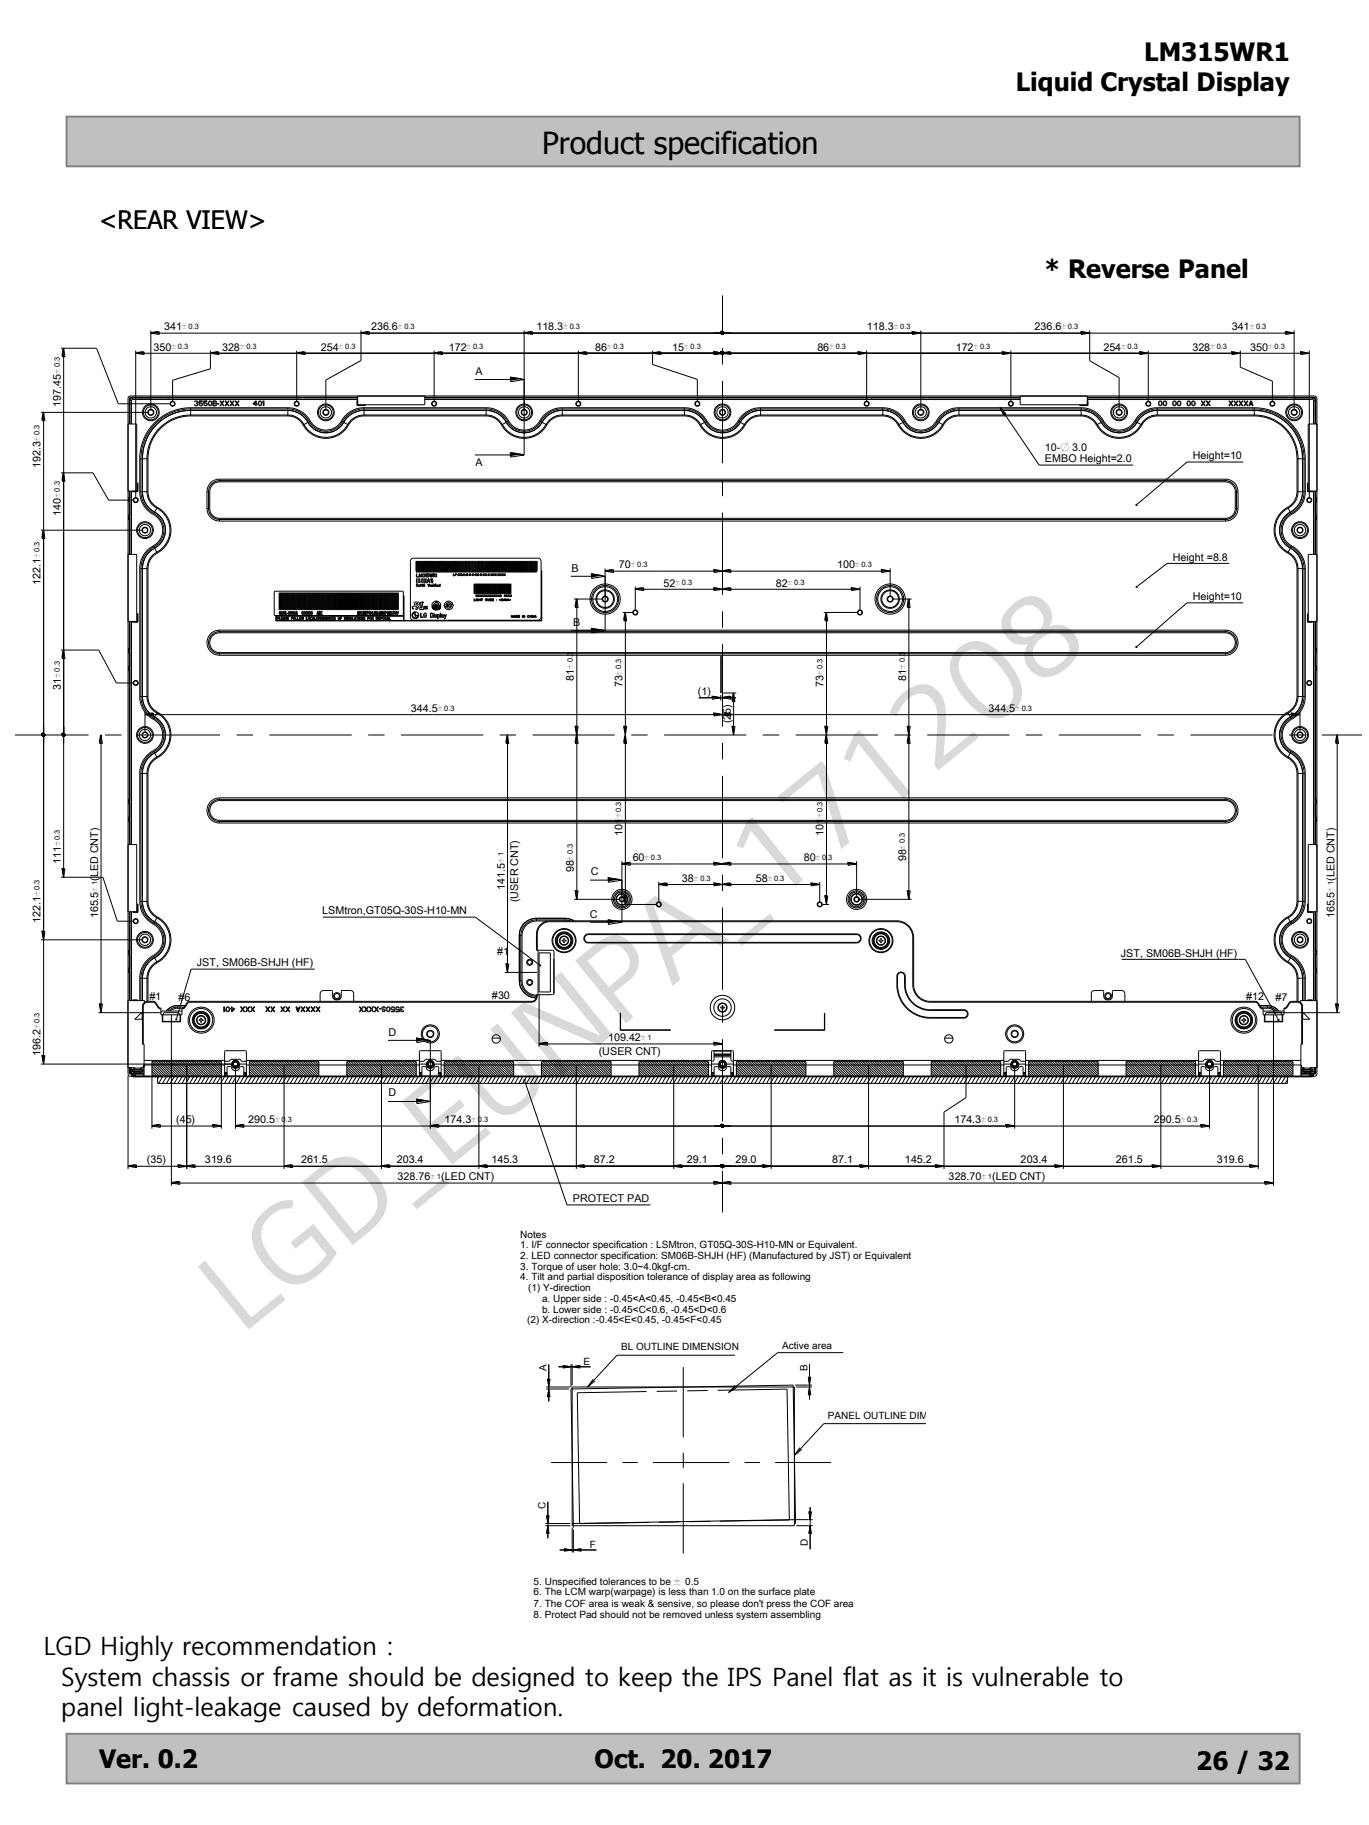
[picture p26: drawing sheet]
<svg xmlns="http://www.w3.org/2000/svg" width="190mm" height="254mm" viewBox="0 0 190 254" stroke-linecap="round" stroke-linejoin="round" font-family="sans-serif">
<defs><g id="words">
<text font-size="4.2" x="75.4" y="21.4">Product specification</text>
<g font-size="3.5">
<text x="159.2" y="8.5">LM315WR1</text>
<text x="141.3" y="12.7">Liquid Crystal Display</text>
<text x="145.4" y="38.7">* Reverse Panel</text>
<text x="6.1" y="230.4">LGD Highly recommendation :</text>
<text x="8.5" y="234.6">System chassis or frame should be designed to keep the IPS Panel flat as it is vulnerable to</text>
<text x="8.5" y="238.9">panel light-leakage caused by deformation.</text>
<text x="13.8" y="246">Ver. 0.2</text>
<text x="82.7" y="246">Oct. 20. 2017</text>
<text x="166.5" y="246.4">26 / 32</text>
</g>
<text font-size="3.5" fill="#f00" x="13.8" y="31.9">&lt;REAR VIEW&gt;</text>
<g font-size="1.5">
<text x="22.9" y="46">341</text>
<text x="51.6" y="46">236.6</text>
<text x="74.6" y="46">118.3</text>
<text x="120.6" y="46">118.3</text>
<text x="144" y="46">236.6</text>
<text x="171.4" y="46">341</text>
<text x="21.4" y="48.8">350</text>
<text x="30.9" y="48.8">328</text>
<text x="44.6" y="48.8">254</text>
<text x="62.4" y="48.8">172</text>
<text x="66.2" y="52.2">A</text>
<text x="82.8" y="48.8">86</text>
<text x="93.5" y="48.8">15</text>
<text x="113.7" y="48.8">86</text>
<text x="133" y="48.8">172</text>
<text x="153.5" y="48.8">254</text>
<text x="165.9" y="48.8">328</text>
<text x="174" y="48.8">350</text>
<text x="8.5" y="56.6" transform="rotate(-90 8.5 56.6)">197.45</text>
<text x="5.7" y="65.2" transform="rotate(-90 5.7 65.2)">192.3</text>
<text x="66.2" y="64.8">A</text>
<text x="145.4" y="62.7">10-⌀ 3.0</text>
<text x="145.4" y="64.3">EMBO Height=2.0</text>
<text x="166" y="63.9">Height=10</text>
<text x="8.5" y="71.8" transform="rotate(-90 8.5 71.8)">140</text>
<text x="5.7" y="81.4" transform="rotate(-90 5.7 81.4)">122.1</text>
<text x="79.5" y="79.5">B</text>
<text x="86.1" y="79.1">70</text>
<text x="92.3" y="81.6">52</text>
<text x="108" y="81.6">82</text>
<text x="116.5" y="79.1">100</text>
<text x="163.2" y="78">Height =8.8</text>
<text x="166" y="83.5">Height=10</text>
<text x="79.7" y="87.2">B</text>
<text x="79.9" y="94.7" transform="rotate(-90 79.9 94.7)">81</text>
<text x="86.6" y="95.7" transform="rotate(-90 86.6 95.7)">73</text>
<text x="114.6" y="95.7" transform="rotate(-90 114.6 95.7)">73</text>
<text x="126.1" y="94.7" transform="rotate(-90 126.1 94.7)">81</text>
<text x="8.5" y="96" transform="rotate(-90 8.5 96)">31</text>
<text x="57.2" y="99.1">344.5</text>
<text x="97.1" y="96.7">(1)</text>
<text x="101.7" y="100.7" transform="rotate(-90 101.7 100.7)">(25)</text>
<text x="137.5" y="99.1">344.5</text>
<text x="86.6" y="116.4" transform="rotate(-90 86.6 116.4)">101</text>
<text x="88" y="119.9">60</text>
<text x="111.8" y="119.9">80</text>
<text x="114.6" y="116.4" transform="rotate(-90 114.6 116.4)">101</text>
<text x="126.1" y="119.9" transform="rotate(-90 126.1 119.9)">98</text>
<text x="8.5" y="120.3" transform="rotate(-90 8.5 120.3)">111</text>
<text x="13.7" y="122.6" transform="rotate(-90 13.7 122.6)">(LED CNT)</text>
<text x="70.2" y="123.8" transform="rotate(-90 70.2 123.8)">141.5</text>
<text x="72.1" y="125.6" transform="rotate(-90 72.1 125.6)">(USER CNT)</text>
<text x="79.9" y="121.4" transform="rotate(-90 79.9 121.4)">98</text>
<text x="82.2" y="121.8">C</text>
<text x="94.9" y="122.7">38</text>
<text x="105.2" y="122.7">58</text>
<text x="185.7" y="122.6" transform="rotate(-90 185.7 122.6)">(LED CNT)</text>
<text x="5.7" y="128.5" transform="rotate(-90 5.7 128.5)">122.1</text>
<text x="13.7" y="127.8" transform="rotate(-90 13.7 127.8)">165.5</text>
<text x="44.8" y="127.3">LSMtron,GT05Q-30S-H10-MN</text>
<text x="82.1" y="127.8">C</text>
<text x="185.7" y="127.8" transform="rotate(-90 185.7 127.8)">165.5</text>
<text x="27.4" y="134.5">JST, SM06B-SHJH (HF)</text>
<text x="69.2" y="132.9">#1</text>
<text x="156" y="133.1">JST, SM06B-SHJH (HF)</text>
<text x="20.8" y="139.2">#1</text>
<text x="24.9" y="139.3">#6</text>
<text x="68.5" y="139">#30</text>
<text x="173.4" y="139.2">#12</text>
<text x="177.5" y="139.3">#7</text>
<text x="5.7" y="147" transform="rotate(-90 5.7 147)">196.2</text>
<text x="54.1" y="144.1">D</text>
<text x="83.3" y="146.8">(USER CNT)</text>
<text x="84.6" y="144.9">109.42</text>
<text x="54.1" y="152.6">D</text>
<text x="20.4" y="161.9">(35)</text>
<text x="24.5" y="156.3">(45)</text>
<text x="28.5" y="161.9">319.6</text>
<text x="34.5" y="156.3">290.5</text>
<text x="41.9" y="161.9">261.5</text>
<text x="55.2" y="161.9">203.4</text>
<text x="61.9" y="156.3">174.3</text>
<text x="68.4" y="161.9">145.3</text>
<text x="82.6" y="161.9">87.2</text>
<text x="95.6" y="161.9">29.1</text>
<text x="102.3" y="161.9">29.0</text>
<text x="115.8" y="161.9">87.1</text>
<text x="125.9" y="161.9">145.2</text>
<text x="132.8" y="156.3">174.3</text>
<text x="142" y="161.9">203.4</text>
<text x="155.3" y="161.9">261.5</text>
<text x="160.6" y="156.3">290.5</text>
<text x="169.3" y="161.9">319.6</text>
<text x="55.3" y="164.3">328.76</text>
<text x="61.4" y="164.3">(LED CNT)</text>
<text x="79.7" y="167.3">PROTECT PAD</text>
<text x="132" y="164.3">328.70</text>
<text x="138.1" y="164.3">(LED CNT)</text>
</g>
<g font-size="1.4">
<text x="72.4" y="172.2">Notes</text>
<text x="72.4" y="173.7">1. I/F connector specification : LSMtron, GT05Q-30S-H10-MN or Equivalent.</text>
<text x="72.4" y="175.2">2. LED connector specification: SM06B-SHJH (HF) (Manufactured by JST) or Equivalent</text>
<text x="72.4" y="176.7">3. Torque of user hole: 3.0~4.0kgf-cm.</text>
<text x="72.4" y="178.2">4. Tilt and partial disposition tolerance of display area as following</text>
<text x="73.5" y="179.7">(1) Y-direction</text>
<text x="73.4" y="184.2">(2) X-direction :-0.45&lt;E&lt;0.45, -0.45&lt;F&lt;0.45</text>
<text x="75.4" y="181.2">a. Upper side : -0.45&lt;A&lt;0.45, -0.45&lt;B&lt;0.45</text>
<text x="75.4" y="182.7">b. Lower side : -0.45&lt;C&lt;0.6, -0.45&lt;D&lt;0.6</text>
<text x="76.1" y="190.8" transform="rotate(-90 76.1 190.8)">A</text>
<text x="81.2" y="189.9">E</text>
<text x="86.4" y="187.9">BL OUTLINE DIMENSION</text>
<text x="108.8" y="187.8">Active area</text>
<text x="112.3" y="190.8" transform="rotate(-90 112.3 190.8)">B</text>
<text x="115.2" y="197.4">PANEL OUTLINE DIMENSION</text>
<text x="75.9" y="210" transform="rotate(-90 75.9 210)">C</text>
<text x="82.1" y="215.4">F</text>
<text x="112.4" y="215.2" transform="rotate(-90 112.4 215.2)">D</text>
<text x="74.3" y="220.5">5. Unspecified tolerances to be ± 0.5</text>
<text x="74.3" y="222">6. The LCM warp(warpage) is less than 1.0 on the surface plate</text>
<text x="74.3" y="223.7">7. The COF area is weak &amp; sensive, so please don't press the COF area</text>
<text x="74.3" y="225.2">8. Protect Pad should not be removed unless system assembling</text>
</g>
<g font-size="1">
<text x="25.3" y="45.8">±0.3</text>
<text x="55.4" y="45.8">±0.3</text>
<text x="78.4" y="45.8">±0.3</text>
<text x="124.4" y="45.8">±0.3</text>
<text x="147.7" y="45.8">±0.3</text>
<text x="173.9" y="45.8">±0.3</text>
<text x="8.3" y="52" transform="rotate(-90 8.3 52)">±0.3</text>
<text x="23.9" y="48.6">±0.3</text>
<text x="33.4" y="48.6">±0.3</text>
<text x="47.1" y="48.6">±0.3</text>
<text x="64.9" y="48.6">±0.3</text>
<text x="84.5" y="48.6">±0.3</text>
<text x="95.2" y="48.6">±0.3</text>
<text x="115.4" y="48.6">±0.3</text>
<text x="135.5" y="48.6">±0.3</text>
<text x="156" y="48.6">±0.3</text>
<text x="168.4" y="48.6">±0.3</text>
<text x="176.5" y="48.6">±0.3</text>
<text x="5.5" y="61.4" transform="rotate(-90 5.5 61.4)">±0.3</text>
<text x="8.3" y="69.3" transform="rotate(-90 8.3 69.3)">±0.3</text>
<text x="5.5" y="77.7" transform="rotate(-90 5.5 77.7)">±0.3</text>
<text x="87.8" y="78.9">±0.3</text>
<text x="94" y="81.5">±0.3</text>
<text x="109.6" y="81.5">±0.3</text>
<text x="119" y="78.9">±0.3</text>
<text x="8.3" y="94.4" transform="rotate(-90 8.3 94.4)">±0.3</text>
<text x="79.7" y="93.1" transform="rotate(-90 79.7 93.1)">±0.3</text>
<text x="86.5" y="94" transform="rotate(-90 86.5 94)">±0.3</text>
<text x="114.4" y="94" transform="rotate(-90 114.4 94)">±0.3</text>
<text x="125.9" y="93.1" transform="rotate(-90 125.9 93.1)">±0.3</text>
<text x="60.9" y="98.9">±0.3</text>
<text x="141.3" y="98.9">±0.3</text>
<text x="86.5" y="113.9" transform="rotate(-90 86.5 113.9)">±0.3</text>
<text x="114.4" y="113.9" transform="rotate(-90 114.4 113.9)">±0.3</text>
<text x="8.3" y="117.8" transform="rotate(-90 8.3 117.8)">±0.3</text>
<text x="79.7" y="119.8" transform="rotate(-90 79.7 119.8)">±0.3</text>
<text x="89.7" y="119.7">±0.3</text>
<text x="113.5" y="119.7">±0.3</text>
<text x="125.9" y="118.2" transform="rotate(-90 125.9 118.2)">±0.3</text>
<text x="5.5" y="124.7" transform="rotate(-90 5.5 124.7)">±0.3</text>
<text x="13.5" y="124.1" transform="rotate(-90 13.5 124.1)">±1</text>
<text x="70.1" y="120.1" transform="rotate(-90 70.1 120.1)">±1</text>
<text x="96.5" y="122.6">±0.3</text>
<text x="106.8" y="122.6">±0.3</text>
<text x="185.5" y="124.1" transform="rotate(-90 185.5 124.1)">±1</text>
<text x="5.5" y="143.3" transform="rotate(-90 5.5 143.3)">±0.3</text>
<text x="89.2" y="144.7">±1</text>
<text x="38.3" y="156.2">±0.3</text>
<text x="65.6" y="156.2">±0.3</text>
<text x="136.5" y="156.2">±0.3</text>
<text x="164.3" y="156.2">±0.3</text>
<text x="59.9" y="164.1">±1</text>
<text x="136.6" y="164.1">±1</text>
</g>
</g></defs>
<path d="M9.3 241.3h171.5v6.9h-171.5z" fill-rule="evenodd" fill="#c0c0c0"/>
<path d="M9.3 241.3h171.5v6.9h-171.5z" fill="none" stroke="#808080" stroke-width=".26"/>
<path d="M9.3 16.2h171.5v7h-171.5z" fill-rule="evenodd" fill="#c0c0c0"/>
<path d="M9.3 16.2h171.5v7h-171.5z" fill="none" stroke="#808080" stroke-width=".26"/>
<path d="M27.5 176.3l1-.8 6.5 7.9 4-3.4 .7 .9-5.1 4.1zM36.5 168.9a5 5 0 0 1 4.3-1.8l-.1 1.1a4 4 0 0 0-4.4 3.7 7.3 7.3 0 0 0 4.4 5.5 3.9 3.9 0 0 0 3.6-1.5l1.1-1.3-2.1-2.6-2.2 1.8-.7-.9 3.2-2.6 3.3 4.1a9.4 9.4 0 0 1-4.9 4.2 4.5 4.5 0 0 1-4.2-1.4 7.8 7.8 0 0 1-2.8-5.1 4.4 4.4 0 0 1 1.5-3.2zM42 164.5l2.5-2a5 5 0 0 1 4.7-1.4 8 8 0 0 1 4.6 5.6 5.2 5.2 0 0 1-2.2 4.5l-2.5 2.1zM43.7 164.6l5.7 7 1.1-.9a4.5 4.5 0 0 0 2-3.2 6.6 6.6 0 0 0-3.8-5.1 3.7 3.7 0 0 0-3.5 1zM57.4 167.5l4.5-3.7 .7 .8-4.6 3.7zM55.8 153.3l5.3-4.2 .7 .9-4.2 3.4 2.3 2.9 4.1-3.3 .7 .9-4.1 3.2 2.7 3.3 4.3-3.5 .7 .8-5.4 4.4zM62.8 147.7l1-.8 4.5 5.6a2.78 2.78 0 0 0 3 1.4 3.7 3.7 0 0 0 2.5-2.8 4 4 0 0 0-1.2-2.4l-4.4-5.4 1-.9 4.5 5.5a4.2 4.2 0 0 1 1.2 3.8 5.7 5.7 0 0 1-4.4 3.5 3.9 3.9 0 0 1-2.9-1.5zM71.1 140.9l1.8-1.4 10.5 4.6 .1-.1-6.4-7.9 1-.8 7.1 8.7-1.8 1.5-10.5-4.6-.1 .1 6.4 7.9-1 .8zM80 133.7l3-2.4a3.4 3.4 0 0 1 3.9-.8 3.6 3.6 0 0 1 1.6 4.9l-.7 .8-2.4 2 2.8 3.4-1.1 .8zM81.8 133.7l2.9 3.7 2-1.6a2.23 2.23 0 0 0 .1-3.7 2.1 2.1 0 0 0-3.1 .1zM89.7 125.9l1.5-1.2 10.3 6.1-1.1 .9-3-1.8-3.9 3.1 1.2 3.3-1.1 .9zM91 126.2l2.1 5.7 3.3-2.6-5.3-3.2zM102.6 130.9l4.5-3.7 .7 .7-4.6 3.7zM103.9 114.3l.8-.6 7.1 8.8-1.1 .8-6.2-7.7-1.1 2.5-.9-.4zM108.2 110.9l6.1-5 .5 .6 3.4 10.8-1.1 .9-3.2-10.6-5 4.1zM118.8 102.2l.8-.6 7.1 8.8-1 .8-6.3-7.7-1.1 2.5-.9-.4zM125.2 96.9a4.4 4.4 0 0 1 3.8-1.6 3.8 3.8 0 0 1 2.6 3.9v1.9l-.3 4.1 4.2-3.4 .7 .9-5.6 4.5-.5-.6 .3-6.2a4 4 0 0 0-1.3-3.6 2.37 2.37 0 0 0-3 .7l-.7 .9-.7 1.2-.9-.4 .8-1.5zM133.2 90.4a3.6 3.6 0 0 1 5.2-.2 10.3 10.3 0 0 1 3.8 5.6 3.7 3.7 0 0 1-2 3.8 3.7 3.7 0 0 1-4.3-.7 10.6 10.6 0 0 1-3.7-5.5 3.4 3.4 0 0 1 1-3zM134 91.1a2.7 2.7 0 0 0-.2 3.2l1.1 1.7a7.4 7.4 0 0 0 3.5 2.8 2.38 2.38 0 0 0 2.3-1 2.38 2.38 0 0 0 0-2.6 10 10 0 0 0-4.3-4.6 2.07 2.07 0 0 0-2.4 .5zM140.6 84.4a3.9 3.9 0 0 1 3.9-1.3 2.89 2.89 0 0 1 1.5 4.1 3.1 3.1 0 0 1 3.6 1.3 3.1 3.1 0 0 1-.4 3.8 5.1 5.1 0 0 1-4.1 1.9 3 3 0 0 1-2.1-4.6 2.89 2.89 0 0 1-3.2-1.3 2.89 2.89 0 0 1 .4-3.5zM144.6 89.1a2.16 2.16 0 0 0-.5 2.9 2.16 2.16 0 0 0 2.8 .7 2.92 2.92 0 0 0 1.9-2.8 2.15 2.15 0 0 0-3.5-1.3zM141.4 85.1a2.04 2.04 0 0 0-.1 2.9 2.04 2.04 0 0 0 2.9 0 2.04 2.04 0 0 0 .6-2.8 2.04 2.04 0 0 0-2.8-.6z" fill="#d9d9d9"/>
<g fill="none" stroke="#000" stroke-width=".14">
<path d="M5.7 57.4h15M6.1 57.4l.1 1.2h-.3zM6.1 57.4v90.7M8.5 48.5h4.9l3.1 7.7h7.2M8.9 48.5l.1 1.1h-.3zM8.9 48.5v73.6M17.8 59h1.2v9.3h-1.2M18 55.6v3.4M18 55.6h.1M18.1 55.7v3.3M18.1 55.7h.2M18.3 55.3l-.3 .1v.2"/>
<path d="M18.3 55.3l-.2 .1-.1 .2M18.3 55.3h31.5M18.3 55.3v.1M18.3 55.7v3.3M18.4 55.4l-.2 .1-.1 .2M18.4 55.6l-.1 .1M18.4 55.4h31.4M18.4 55.4v.2M18.4 55.6h31.4M18.9 49.2l1.2-.2v.3zM18.9 49.2h163.3M18.9 48.8v20.5"/>
<path d="M20.7 55.4h.1M20.8 55.4h.1M21 46.4l1.2-.2v.3zM21 46.4h159.1M21 46v11.1M22.3 55.4h.1M22.4 55.4h.1M23.3 55.4h.1M23.4 55.4h.1M25 55.4h.1M26.5 56.7a7.1 7.1 0 0 0-7 7.1M26.5 57.9a6 6 0 0 0-5.9 5.9"/>
<path d="M26.5 56.7v1.2M26.5 57.9h13.5M26.5 56.7h13.5M27.1 55.9a.23 .23 0 0 1 .3-.1 .23 .23 0 0 1 .1 .3 .18 .18 0 0 1 .1 .2 .18 .18 0 0 1-.2 .2l-.4-.2 .1 .1a.19 .19 0 0 0 .3 0 .19 .19 0 0 0 .1-.2h-.2l.1-.1a.16 .16 0 0 0 0-.3 .18 .18 0 0 0-.3 .2zM27.5 56.4h-.1M27.7 55.8h.5v.1h-.4v.2a.26 .26 0 0 1 .4 0 .26 .26 0 0 1-.2 .4 .26 .26 0 0 1-.3-.2h.1a.17 .17 0 0 0 .3 .1 .17 .17 0 0 0 0-.3l-.4 .1zM28.3 55.8h.5v.1h-.4v.2a.26 .26 0 0 1 .4 0 .26 .26 0 0 1-.1 .4 .26 .26 0 0 1-.4-.2h.1a.18 .18 0 0 0 .3 .1 .18 .18 0 0 0 0-.2h-.4zM29 55.9a.3 .3 0 0 1 .5 0 .3 .3 0 0 1-.1 .5 .3 .3 0 0 1-.4-.1zM29.1 55.9a.24 .24 0 0 1 .3 .2 .24 .24 0 0 1-.3 .3v-.2zM29.3 49.2l1.1-.2v.3zM29.3 48.8v2.5l-5.3 1.6v3M29.6 55.8h.4a.2 .2 0 0 1 .2 .1 .2 .2 0 0 1-.1 .2l.1 .2-.1 .2h-.5z"/>
<path d="M29.7 55.9h.3l.1 .1-.4 .1zM29.7 56.2h.3l.1 .1-.4 .1zM30.1 56.1h.1M30.3 56.2h.2zM30.6 55.8h.1l.2 .3 .3-.3-.3 .3 .3 .4-.3-.3-.2 .3h-.1l.2-.4zM31.3 55.8l.3 .3 .3-.3-.3 .3 .3 .4-.3-.3-.3 .3 .2-.4zM32 55.8l.3 .3 .3-.3-.3 .3 .3 .4-.3-.3-.3 .3 .2-.4zM32.7 55.8l.3 .3 .3-.3-.3 .3 .3 .4-.3-.3-.3 .3 .2-.4zM35.6 55.8h.1v.4h.1v.1h-.1v.2h-.1v-.2h-.4zM35.6 55.9v.3h-.3zM36 55.9a.3 .3 0 0 1 .4 .2 .3 .3 0 0 1-.4 .3zM36.1 55.9a.24 .24 0 0 1 .3 .2 .24 .24 0 0 1-.3 .3z"/>
<path d="M36.6 55.8h.1v.7h-.1v-.6v.1zM38 55.4h.1M38.1 55.4h.1M39.6 55.4h.1M39.7 55.4h.1M40 56.7a3.6 3.6 0 0 1 3.2 1.9M40 57.9a2.42 2.42 0 0 1 2.2 1.3M40 56.7v1.2M40.6 55.4h.1M40.7 55.4h.1M41.3 49.2l1.2-.2v.3zM41.3 48.8v7.1"/>
<path d="M42.2 59.2a3.6 3.6 0 0 0 6.3 0M42.3 55.4h.1M43.2 58.6a2.48 2.48 0 0 0 4.3 0M43.2 58.6l-1 .6M47.5 58.6l1 .6M49.7 55.8v.6h1.1h-1.1zM49.8 55.1v1.2h9.3v-1.2M49.8 55.1h9.3M50.2 46.4l1.2-.2v.3zM50.2 46v4.2l-4.9 2.7v4.2M50.6 56.7a3.6 3.6 0 0 0-3.1 1.9M50.6 57.9a2.44 2.44 0 0 0-2.1 1.3"/>
<path d="M50.6 56.7v1.2M50.6 57.9h17M50.6 56.7h17M59.1 55.4h82.9M59.1 55.3h82.9M59.1 55.6h82.9M59.7 55.4h.1M59.8 55.4h.1M60.4 49.2l1.2-.2v.3zM60.4 48.8v7.1M60.8 55.4h.1M62.4 55.4h.1"/>
<path d="M66.1 52.8h5M67.6 56.7a3.6 3.6 0 0 1 3.2 1.9M67.6 57.9a2.42 2.42 0 0 1 2.2 1.3M67.6 56.7v1.2M69.8 59.2a3.6 3.6 0 0 0 6.3 0M70.8 58.6a2.47 2.47 0 0 0 4.3 0M70.8 58.6l-1 .6M71.1 52.5l1.8 .3-1.8 .3zM72.9 46.4l1.2-.2v.3zM72.9 46v17.3M75.1 58.6l1 .6M78.2 55.4h.1"/>
<path d="M78.2 56.7a3.6 3.6 0 0 0-3.1 1.9M78.2 57.9a2.42 2.42 0 0 0-2.1 1.3M78.2 56.7v1.2M78.2 57.9h17M78.2 56.7h17M78.3 55.4h.1M79.8 55.4h.1M79.9 55.4h.1M80.5 49.2l1.1-.2v.3zM80.5 48.8v7.1M80.9 55.4h.1M82.5 55.4h.1"/>
<path d="M90.8 49.2l1.2-.2v.3zM90.8 48.8v1.9l6.2 2.1v3.1M95.2 56.7a3.6 3.6 0 0 1 3.2 1.9M95.2 57.9a2.44 2.44 0 0 1 2.2 1.3M95.2 56.7v1.2M97.4 59.2a3.6 3.6 0 0 0 6.3 0M98.4 58.6a2.48 2.48 0 0 0 4.3 0M98.4 58.6l-1 .6M98.4 55.4h.1M99.4 49l1.1 .2-1.1 .1zM100 55.4h-.1M100.1 55.4h.1"/>
<path d="M100.3 49.2h.2zM100.3 46.4h.2zM100.4 49.2h.1zM100.4 49.1l.1 .1zM100.4 46.4h.1zM100.4 46.3l.1 .1zM100.4 49.3l.1-.1zM100.4 46.5l.1-.1zM100.4 49l.1 .2zM100.4 46.2l.1 .2zM100.5 49v.2zM100.5 46.2v.2z"/>
<path d="M100.5 49.2l1.2-.2v.3zM100.5 49.2l-.1 .1zM100.5 49.2v.1zM100.5 49.2l.1 .1zM100.5 49.2h.2zM100.5 49.2l.2-.1zM100.5 46.4l-.1 .1zM100.5 46.4v.1zM100.5 46.4l.1 .1zM100.5 46.4h.2zM100.5 46.4l.2-.1zM100.5 41.1v5"/>
<path d="M100.5 48.4v2.3M100.5 53v11.5M100.6 49l-.1 .2zM100.6 46.2l-.1 .2zM101 55.4h.1M101.1 55.4h.1M102.6 55.4h.1M102.7 55.4h.1M102.7 58.6l1 .6M105.8 56.7a3.6 3.6 0 0 0-3.1 1.9M105.8 57.9a2.42 2.42 0 0 0-2.1 1.3M105.8 56.7v1.2"/>
<path d="M105.8 57.9h17M105.8 56.7h17M118.5 55.4h.1M118.6 55.4h.1M119.4 49l1.2 .2-1.2 .1zM120.1 55.4h.1M120.2 55.4h.1M120.6 48.8v7.1M121.2 55.4h.1M121.3 55.4h.1M122.8 55.4h.1M122.8 56.7a3.6 3.6 0 0 1 3.2 1.9"/>
<path d="M122.8 57.9a2.42 2.42 0 0 1 2.2 1.3M122.8 56.7v1.2M125 59.2a3.6 3.6 0 0 0 6.3 0M126 58.6a2.48 2.48 0 0 0 4.3 0M126 58.6l-1 .6M127 46.2l1.1 .2-1.1 .1zM128.1 46v11.1M130.3 58.6l1 .6M133.4 56.7a3.6 3.6 0 0 0-3.1 1.9M133.4 57.9a2.42 2.42 0 0 0-2.1 1.3M133.4 56.7v1.2M133.4 57.9h17"/>
<path d="M133.4 56.7h17M138.7 55.4h.1M139.2 56.7l.8 .9-.3 .2zM139.2 56.7l5.4 8h13.1M139.5 49l1.2 .2-1.2 .1zM140.2 55.4h.1M140.3 55.4h.1M140.7 48.8v7.1M141.3 55.4h.1M141.4 55.4h.1M142 55.1v1.2h9.3v-1.2M142 55.1h9.3"/>
<path d="M150.2 56.4h1.1l.1-.6v.6zM150.4 56.7a3.6 3.6 0 0 1 3.2 1.9M150.4 57.9a2.42 2.42 0 0 1 2.2 1.3M150.4 56.7v1.2M150.5 46.2l1.1 .2-1.1 .1zM151.3 55.4h31.3M151.3 55.3h31.5M151.3 55.6h31.3M151.6 46v4.2l4.1 2.4v4.5M152.6 59.2a3.6 3.6 0 0 0 6.3 0M153.6 58.6a2.48 2.48 0 0 0 4.3 0M153.6 58.6l-1 .6"/>
<path d="M157.9 58.6l1 .6M158.6 49l1.2 .2-1.2 .1zM158.8 55.4h.1M159.8 48.8v7.1M160.3 55.4h.1M160.4 55.4h.1M161 56.7a3.6 3.6 0 0 0-3.1 1.9M161 57.9a2.42 2.42 0 0 0-2.1 1.3M161 57.9h13.5M161 56.7h13.5M161 56.7v1.2M161.3 55.9a.24 .24 0 0 1 .4 .2 .25 .25 0 0 1-.4 .3v-.2z"/>
<path d="M161.4 55.4h.1M161.5 55.4h.1M162 55.9a.24 .24 0 0 1 .3 .2 .24 .24 0 0 1-.3 .3l-.1-.2zM163 55.4h.1M163.1 55.4h.1M163.3 55.9a.25 .25 0 0 1 .3 .2 .25 .25 0 0 1-.3 .3l-.1-.2zM164 55.9a.24 .24 0 0 1 .3 .2 .24 .24 0 0 1-.3 .3l-.1-.2zM165.2 55.9a.3 .3 0 0 1 .5 .2 .3 .3 0 0 1-.5 .3zM165.3 55.9a.24 .24 0 0 1 .3 .2 .24 .24 0 0 1-.3 .3l-.1-.2zM165.9 55.9a.24 .24 0 0 1 .3 .2 .24 .24 0 0 1-.3 .3v-.2zM167.1 55.8l.3 .3 .3-.3-.2 .3 .2 .4-.3-.3-.3 .3 .3-.4zM167.8 55.8l.3 .3 .3-.3-.2 .3 .2 .4-.3-.3-.3 .3 .3-.4z"/>
<path d="M171 55.8l.3 .3 .2-.3h.1l-.3 .3 .3 .4-.3-.3-.3 .3 .2-.4zM171.4 49l1.2 .2-1.2 .1zM171.7 55.8l.3 .3 .3-.3-.3 .3 .3 .4-.3-.3-.3 .3 .2-.4zM172.4 55.8l.3 .3 .3-.3-.3 .3 .3 .4-.3-.3-.3 .3 .2-.4zM172.6 48.8v2.3l4.5 2v2.8M173.1 55.8l.3 .3 .3-.3-.3 .3 .3 .4-.3-.3-.3 .3 .2-.4zM174 55.8h.1l.3 .7-.2-.2h-.3l-.1 .2zM174.1 55.9l.1 .4h-.2zM174.5 56.7a7.1 7.1 0 0 1 7.1 7.1M174.5 57.9a6 6 0 0 1 6 5.9M174.5 56.7v1.2M176.1 55.4h.1"/>
<path d="M177.6 55.4h.1M177.8 55.4h.1M178.7 55.4h.1M178.8 55.4h.1M178.9 46.2l1.2 .2-1.2 .1zM180.1 46v11.1M180.3 55.4h.1M180.4 55.4h.1M181 49l1.2 .2-1.2 .1zM182.2 48.8v20.5M182.6 55.4l.3 .1 .1 .2M182.6 55.6l.2 .1"/>
<path d="M182.6 55.4v.2M182.8 55.7h.2M182.8 55.7v3.3M182.8 55.3l.2 .1 .1 .2M182.8 55.3l.2 .3M182.8 55.3v.1M183 55.7v3.3M183 55.6h.1M183 55.6v3.4M183.1 55.6v3.4M183.2 59v9.3M183.3 59h-1.3v9.3h1.3"/>
<path d="M5.7 73.8h14.2M6.1 73.8l.1 1.2h-.3zM8.5 65.8h4.4l2.2 3.8h3.5M8.9 65.8l.1 1.2h-.3zM17.8 77.2h1.2v9.3h-1.2M17.8 72.3h.2M17.8 72.2h.2M17.8 72.1h.2M17.8 71.9h.2M17.8 71.8h.2M17.8 71.7h.2M17.8 69.8h.2"/>
<path d="M17.8 69.7h.2M17.8 69.5h.2M17.8 69.4h.2M17.8 69.2h.2M18 69.2v.2M18 71.7v.1M18 68.3v.9M18 69.8v1.9M18 72.3v4.9M18 69.7v.1M18 72.2v.1M18 71.3l.1 .1"/>
<path d="M18 68.3v8.9M18 70.2h.1M18 72.9h.1M18 71.2h.1M18 70.3h.1M18 68.7h.1M18 68.6h.1M18.1 70.2h-.1M18.1 70.2h.1M18.1 68.3v8.9M18.3 68.3v8.9M19.1 67.2l.1 1.2h-.8h.7z"/>
<path d="M19.5 68.4a3.6 3.6 0 0 0 1.8 3.2M19.5 63.8v4.6M19.5 79.1v17.8M19.5 79.1h1.1M19.5 68.4h1.1M19.5 63.8h1.1M20.6 68.4a2.46 2.46 0 0 0 1.3 2.2M20.6 63.8v4.6M20.6 79.1v17.8M21.3 76a3.6 3.6 0 0 0-1.8 3.1M21.3 71.6a2.48 2.48 0 0 1 0 4.4M21.3 76l.6 1"/>
<path d="M21.5 76.3a3.2 3.2 0 0 0-1.7 2.8v17.8a3.4 3.4 0 0 0 2.1 3.1 2.93 2.93 0 0 1-.8 5.1 3.3 3.3 0 0 0-1.3 2.5v17.9a3.4 3.4 0 0 0 2.1 3 2.85 2.85 0 0 1-.4 4.8M21.5 76.3a3.2 3.2 0 0 0-1.7 2.8v17.8a3.5 3.5 0 0 0 2.1 3.1 2.91 2.91 0 0 1-.8 5.1 3.2 3.2 0 0 0-1.3 2.5v17.9a3.5 3.5 0 0 0 2.1 3.1 2.83 2.83 0 0 1-.4 4.7M21.5 71.3a3.2 3.2 0 0 1-1.7-2.9v-4.6a6.7 6.7 0 0 1 6.7-6.7h13.5a3.5 3.5 0 0 1 3.1 2.1 2.9 2.9 0 0 0 5-.8 3.4 3.4 0 0 1 2.5-1.3h17a3.5 3.5 0 0 1 3.1 2.1 2.9 2.9 0 0 0 5-.8 3.4 3.4 0 0 1 2.5-1.3h17a3.5 3.5 0 0 1 3.1 2.1 2.9 2.9 0 0 0 5-.8 3.4 3.4 0 0 1 2.5-1.3h17a3.5 3.5 0 0 1 3.1 2.1 2.91 2.91 0 0 0 5-.8 3.4 3.4 0 0 1 2.5-1.3h17a3.5 3.5 0 0 1 3.1 2.1 2.9 2.9 0 0 0 5-.8 3.4 3.4 0 0 1 2.5-1.3h13.5a6.7 6.7 0 0 1 6.8 6.7v4.6a3.2 3.2 0 0 1-1.7 2.9M21.5 71.3a3.2 3.2 0 0 1-1.7-2.9v-4.6a6.7 6.7 0 0 1 6.7-6.7h13.5a3.4 3.4 0 0 1 3.1 2.1 2.93 2.93 0 0 0 5-.8 3.2 3.2 0 0 1 2.5-1.3h17a3.4 3.4 0 0 1 3.1 2.1 2.93 2.93 0 0 0 5-.8 3.2 3.2 0 0 1 2.5-1.3h17a3.4 3.4 0 0 1 3.1 2.1 2.93 2.93 0 0 0 5-.8 3.2 3.2 0 0 1 2.5-1.3h17a3.4 3.4 0 0 1 3.1 2.1 2.93 2.93 0 0 0 5-.8 3.2 3.2 0 0 1 2.5-1.3h17a3.4 3.4 0 0 1 3.1 2.1 2.93 2.93 0 0 0 5-.8 3.2 3.2 0 0 1 2.5-1.3h13.5a6.7 6.7 0 0 1 6.7 6.7v4.6a3.2 3.2 0 0 1-1.6 2.9M21.5 71.3a2.85 2.85 0 0 1 0 5M21.5 71.3a2.84 2.84 0 0 1 0 5M21.9 77a2.4 2.4 0 0 0-1.3 2.1M21.9 70.6a3.6 3.6 0 0 1 0 6.4M21.9 70.6l-.6 1M28.8 70.8a1.77 1.77 0 0 0 1.7 1.7M28.8 68.4v2.4M28.8 70.8h.4"/>
<path d="M28.8 68.4h.4M29.2 70.8a1.35 1.35 0 0 0 1.3 1.3M29.2 68.4v2.4M29.5 67.3l.4-.3 .6-.1h140a1.56 1.56 0 0 1 1.6 1.5v2.4a1.56 1.56 0 0 1-1.6 1.5h-140a1.56 1.56 0 0 1-1.5-1.5v-2.5l.2-.5zM30.5 66.7a1.74 1.74 0 0 0-1.7 1.7M30.5 67.1a1.35 1.35 0 0 0-1.3 1.3M30.5 66.7v.4M30.5 72.1v.4M30.5 72.5h140M30.5 72.1h140M30.5 67.1h140M30.5 66.7h140"/>
<path d="M57.2 77.8l.3-.1h17.3a.45 .45 0 0 1 .5 .5v7.7a.48 .48 0 0 1-.5 .4h-17.2a.46 .46 0 0 1-.5-.4v-7.8zM57.9 78.1v1.4zM57.9 79.6h16.8zM57.9 79.8l.1 .5h.3h-.4zM58 78.1l.1 1.4zM58.2 78.1v1.4zM58.3 78.1l.1 1.4zM58.3 79.8l.2 .5 .2-.5v.5v-.4l-.1 .4-.2-.4-.1 .4zM58.5 78.1v1.4zM58.6 78.1v1.4zM58.7 78.1l.1 1.4zM58.9 78.1v1.4z"/>
<path d="M59 78.1l.1 1.4zM59.1 79.9l-.3 .1 .3-.1v.3l-.3 .1M59.1 79.9v.1M59.1 80l-.1 .1 .1 .1-.2 .1M59.2 78.1v1.4zM59.3 79.8v.5v-.4l-.1 .1zM59.3 78.1l.1 1.4zM59.4 78.1l.1 1.4zM59.6 78.1v1.4zM59.7 78.1l.1 1.4zM59.8 79.8l.1 .4v-.4l.2 .4 .1-.4-.1 .5-.1-.4-.2 .4zM59.9 78.1v1.4z"/>
<path d="M60 78.1l.1 1.4zM60.1 78.1l.1 1.4zM60.3 79.8l.2 .1 .1 .4-.1-.2h-.2v.2zM60.3 78.1v1.4zM60.3 79.9h.2v.2h-.2zM60.4 78.1l.1 1.4zM60.6 79.9v.1M60.6 78.1v1.4zM60.7 79.8l.1 .5-.1-.4-.1 .1zM60.7 78.1l.1 1.4zM60.9 78.1v1.4zM61 78.1v1.4z"/>
<path d="M61.1 78.1l.1 1.4zM61.3 78.1v1.4zM61.4 78.1l.1 1.4zM61.6 78.1v1.4zM61.7 78.1l.1 1.4zM61.8 78.1l.1 1.4zM62 78.1v1.4zM62.1 78.1l.1 1.4zM62.3 78.1v1.4zM62.4 78.1l.1 1.4zM62.6 78.1v1.4zM62.7 78.1v1.4z"/>
<path d="M62.8 78.1l.1 1.4zM63 78.1v1.4zM63.1 78.1l.1 1.4zM63.3 78.1v1.4zM63.4 79.9h.1M63.4 78.1v1.4zM63.5 79.9h.1M63.5 79.9l-.2-.1v.3M63.5 79.9l-.1 .1M63.5 78.1l.1 1.4zM63.5 79.9v.1M63.5 80h-.1"/>
<path d="M63.7 78.1v1.4zM63.7 79.9h.1M63.8 79.9h-.1M63.8 78.1l.1 1.4zM63.8 80h.1M63.8 79.9h.1M63.8 79.8h.1M63.8 79.8v.1M63.8 79.8l.1 .1M63.9 79.9h.1M63.9 79.9v.1M63.9 80h-.1"/>
<path d="M64 78.1v1.4zM64 79.8v.3zM64.1 79.8h.2l-.2 .1v.1h.2h-.2zM64.1 78.1v1.4zM64.2 78.1l.1 1.4zM64.4 78.1v1.4zM64.4 79.8l.2 .3h-.1h-.2zM64.5 78.1l.1 1.4zM64.7 79.8v.3zM64.7 78.1v1.4zM64.8 78.1l.1 1.4zM64.9 79.8l.1 .2 .1-.2-.1 .2 .1 .1-.1-.1-.1 .1 .1-.1z"/>
<path d="M64.9 78.1l.1 1.4zM65.1 78.1v1.4zM65.2 78.1l.1 1.4zM65.3 79.8l.1 .2 .1-.2-.1 .2 .1 .1-.1-.1-.1 .1 .1-.1zM65.4 78.1v1.4zM65.5 78.1l.1 1.4zM65.7 78.1v1.4zM65.7 79.8l.1 .2-.1 .1M65.7 79.8h.1M65.7 79.8l.1 .2 .1-.2-.1 .2 .1 .1-.1-.1-.1 .1M65.8 78.1v1.4zM65.9 78.1l.1 1.4z"/>
<path d="M66.1 78.1v1.4zM66.1 63.3h5M66.1 79.8l.1 .2 .1-.2-.1 .2 .1 .1-.1-.1-.1 .1 .1-.1zM66.2 78.1l.1 1.4zM66.4 78.1v1.4zM66.4 79.8l.1 .2 .1-.2-.1 .2 .1 .1-.1-.1-.1 .1 .1-.1zM66.5 78.1l.1 1.4zM66.6 78.1l.1 1.4zM66.8 78.1v1.4zM66.8 79.8l.1 .2 .1-.2-.1 .2 .1 .1-.1-.1-.1 .1 .1-.1zM66.9 78.1l.1 1.4zM67.1 78.1v1.4z"/>
<path d="M67.2 79.8l.1 .2 .1-.2-.1 .2 .1 .1-.1-.1-.1 .1 .1-.1zM67.2 78.1l.1 1.4zM67.3 78.1l.1 1.4zM67.5 79.8l.1 .2-.1 .1M67.5 79.8h.1M67.5 78.1v1.4zM67.5 79.8l.1 .2 .1-.2-.1 .2 .1 .1-.1-.1-.1 .1M67.6 78.1l.1 1.4zM67.8 78.1v1.4zM67.9 79.8l.1 .2 .1-.2-.1 .2 .1 .1-.1-.1-.1 .1 .1-.1zM67.9 78.1l.1 1.4zM68.1 78.1v1.4z"/>
<path d="M68.2 78.1v1.4zM68.3 79.8l.1 .2 .1-.2-.1 .2 .1 .1-.1-.1-.1 .1 .1-.1zM68.3 78.1l.1 1.4zM68.5 78.1v1.4zM68.6 79.8l.1 .2 .1-.2-.1 .2 .1 .1-.1-.1-.1 .1 .1-.1zM68.6 78.1l.1 1.4zM68.8 78.1v1.4zM68.9 79.8l.1 .2 .1-.2-.1 .2 .1 .1-.1-.1-.1 .1 .1-.1zM68.9 78.1v1.4zM69 78.1l.1 1.4zM69.2 78.1v1.4zM69.3 79.8l.1 .2 .1-.2-.1 .2 .1 .1-.1-.1-.1 .1 .1-.1z"/>
<path d="M69.3 78.1l.1 1.4zM69.5 78.1v1.4zM69.5 79.8l.2 .2 .1-.2-.1 .2 .1 .1-.1-.1-.2 .1 .1-.1zM69.6 78.1l.1 1.4zM69.8 78.1v1.4zM69.8 79.8l.1 .2 .2-.2-.2 .2 .2 .1-.2-.1-.1 .1 .1-.1zM69.9 78.1v1.4zM70 78.1l.1 1.4zM70.1 79.8l.1 .2 .1-.2-.1 .2 .1 .1-.1-.1-.1 .1 .1-.1zM70.2 78.1v1.4zM70.3 78.1l.1 1.4zM70.4 78.1l.1 1.4z"/>
<path d="M70.6 78.1v1.4zM70.7 78.1l.1 1.4zM70.9 78.1v1.4zM71 78.1l.1 1.4zM71.1 63l1.8 .3-1.8 .3zM71.2 78.1v1.4zM71.3 78.1v1.4zM71.4 78.1l.1 1.4zM71.6 78.1v1.4zM71.7 78.1l.1 1.4zM71.9 78.1v1.4zM72 78.1l.1 1.4z"/>
<path d="M72.1 78.1l.1 1.4zM72.3 78.1v1.4zM72.4 78.1l.1 1.4zM72.6 78.1v1.4zM72.7 78.1l.1 1.4zM72.9 78.1v1.4zM73 78.1v1.4zM73.1 78.1l.1 1.4zM73.3 78.1v1.4zM73.4 78.1l.1 1.4zM73.6 78.1v1.4zM73.7 78.1v1.4z"/>
<path d="M73.8 78.1l.1 1.4zM74 78.1v1.4zM74.1 78.1l.1 1.4zM74.3 78.1v1.4zM74.4 78.1v1.4zM74.5 78.1l.1 1.4zM74.7 78.1v1.4zM82.3 79.9l1.9 .3-1.9 .3zM84.2 79.5l1.2-.2v.4zM84.2 79.1v8.7M84.2 79.5h39.7M99.4 79.3l1.1 .2-1.1 .2z"/>
<path d="M100.5 79.5l1.2-.2v.4zM100.5 66.8v2.3M100.5 71.3v11.5M122.7 79.3l1.2 .2-1.2 .2zM123.9 79.1v4M170.5 66.7a1.74 1.74 0 0 1 1.8 1.7M170.5 67.1a1.36 1.36 0 0 1 1.4 1.3M170.5 66.7v.4M170.5 72.1v.4M171.1 78.4h-8.7l-4.1 3.2M171.9 70.8a1.36 1.36 0 0 1-1.4 1.3M171.9 70.8h.4"/>
<path d="M171.9 68.4h.4M171.9 68.4v2.4M172.3 70.8a1.78 1.78 0 0 1-1.8 1.7M172.3 68.4v2.4M173 64.3h-7.8l-6.9 5.8M179.2 77a2.39 2.39 0 0 1 1.3 2.1M179.2 70.6a3.6 3.6 0 0 0 0 6.4M179.2 70.6l.5 1M179.6 76.3a3.2 3.2 0 0 1 1.6 2.8v17.8a3.4 3.4 0 0 1-2 3.1 2.93 2.93 0 0 0 .8 5.1 3.2 3.2 0 0 1 1.2 2.5v17.9a3.4 3.4 0 0 1-2 3 2.85 2.85 0 0 0 .4 4.8M179.6 76.3a3.3 3.3 0 0 1 1.7 2.8v17.8a3.5 3.5 0 0 1-2.1 3.1 2.91 2.91 0 0 0 .8 5.1 3.2 3.2 0 0 1 1.3 2.5v17.9a3.5 3.5 0 0 1-2.1 3.1 2.83 2.83 0 0 0 .4 4.7M179.6 71.3a2.85 2.85 0 0 0 0 5M179.6 71.3a2.83 2.83 0 0 0 0 5"/>
<path d="M179.7 76a3.6 3.6 0 0 1 1.9 3.1M179.7 71.6a2.49 2.49 0 0 0 0 4.4M179.7 76l-.5 1M180.5 68.4a2.45 2.45 0 0 1-1.3 2.2M180.5 79.1h1.1M180.5 68.4h1.1M180.5 63.8h1.1M180.5 63.8v4.6M180.5 79.1v17.8M181.6 68.4a3.6 3.6 0 0 1-1.9 3.2M181.6 63.8v4.6M181.6 79.1v17.8"/>
<path d="M181.9 67.2l.1 1.2h.7h-.8zM182.8 68.3v8.9M183 70.2h.1M183 72.9h.1M183 71.2h.1M183 70.3h.1M183 68.7h.1M183 68.6h.1M183 68.3v8.9M183 71.3v.1M183 72.2h.3M183 72.1h.3"/>
<path d="M183 71.9h.3M183 71.8h.3M183 69.7h.3M183 69.6h.3M183 69.5h.3M183 69.4h.3M183.1 69.7v.1M183.1 72.2v.1M183.1 69.2v.2M183.1 71.7v.1M183.1 72.3h.2M183.1 71.7h.2"/>
<path d="M183.1 69.8h.2M183.1 69.2h.2M183.1 68.3v.9M183.1 69.8v1.9M183.1 72.3v4.9M183.2 77.2v9.3M183.3 77.2h-1.3v9.3h1.3M8.5 90.5h5.2l2.5 4.6h2.4M8.9 90.5l.1 1.1h-.3zM17.8 93.3h.2M17.8 93.2h.2M17.8 93.1h.2"/>
<path d="M17.8 92.9h.2M17.8 92.8h.2M17.8 92.7h.2M17.8 90.8h.2M17.8 90.7h.2M17.8 90.6h.2M17.8 90.5h.2M17.8 90.4h.2M17.8 90.3h.2M18 92.7v.1M18 90.3v.1M18 86.5v3.8"/>
<path d="M18 90.8v1.9M18 93.3v18M18 90.7v.1M18 93.2v.1M18 92.3l.1 .1M18 86.5v31M18 93.9h.1M18 92.3h.1M18 91.3h.1M18 89.7h.1M18 89.6h.1M18.1 91.2h-.1"/>
<path d="M18.1 91.2h.1M18.1 86.5v31M18.3 86.5v31M19.1 85.4l.1 1.2h-.8l.7-.1zM19.5 96.9a3.5 3.5 0 0 0 1.8 3.2M19.5 96.9h1.1M20.2 99.5l1.1-.2v.4zM20.2 99.5h160.7M20.2 99.1v2.9M20.6 96.9a2.46 2.46 0 0 0 1.3 2.2M21.9 99.1a3.6 3.6 0 0 1 0 6.4M21.9 99.1l-.6 1"/>
<path d="M29.5 88.4l.4-.3 .5-.2h140.1a1.54 1.54 0 0 1 1.6 1.5 1.54 1.54 0 0 1-1.6 1.6h-140a1.54 1.54 0 0 1-1.4-1 1.54 1.54 0 0 1 .4-1.6zM30.5 87.7a1.75 1.75 0 0 0-1.7 1.8 1.75 1.75 0 0 0 1.7 1.7M30.5 88.1a1.38 1.38 0 0 0-1.3 1.3 1.38 1.38 0 0 0 1.3 1.4M30.5 87.7v.4M30.5 90.8v.4M30.5 91.2h140M30.5 90.8h140M30.5 88.1h140M30.5 87.7h140M38.2 82.3h17.8l.1 .1v3.2l-.1 .1h-17.7l-.1-.1zM38.4 85.7h17.8v-2.8v3.5h19.1l.1-7v7h-37zM38.4 85.8h17.8v.6h-17.8z"/>
<path d="M38.6 85.9l.1 .1h-.1zM38.7 86h.1M38.7 85.9h-.1v.3v-.1h.1M38.7 85.9h.1M38.8 85.9v.2M38.8 86.1h-.1M38.8 82.5l.1 2.4zM38.8 85.9h.1M38.9 85.9l-.1 .3h.3h-.2M38.9 85.3h.1M38.9 85.3h.1v.2zM39 85.1l-.1 .3 .1 .2"/>
<path d="M39 85.1h.1M39 85.1l.1 .1-.2-.1v.2M39 82.5v2.4zM39 85.3h-.1M39 85.3h.1M39 85.3v.2M39 85.5v.1M39 85.4h.1M39.1 85.9h.2h-.2v.1h.2l-.2 .1v.1h.2h-.2zM39.1 82.5h.1v2.4h-.1zM39.2 85.1l-.1 .2 .1 .3M39.2 85.1h.1"/>
<path d="M39.3 82.5v2.4zM39.3 85.1v.1M39.3 85.5l-.1 .1M39.3 85.2a.15 .15 0 0 0-.2 .1 .15 .15 0 0 0 .2 .2v-.1M39.3 85.2v.2M39.3 85.4v.1M39.4 85.1h.1l.1 .1-.1 .4-.1-.2 .1 .1 .1-.2h-.2zM39.4 82.5h.1v2.4h-.1zM39.4 85.1l.2 .1-.1 .1-.1-.1zM39.4 86.1v.1l.1-.3 .1 .3v-.1M39.4 85.5l.1 .1M39.4 86.1h.2"/>
<path d="M39.5 86.1v-.2l.1 .2M39.5 82.5h.1v2.4h-.1zM39.6 85.2h.1M39.7 85.1v.5zM39.7 82.5h.1v2.4h-.1zM39.8 85.1h.1M39.8 85.9v.1M39.8 86h.1M39.8 85.1v.5h.2l-.2-.1M39.8 85.9h.1M39.8 86l.1 .1M39.8 82.5h.1v2.4h-.1z"/>
<path d="M39.8 86.2h.1M39.9 86l-.1-.1-.1 .1 .2 .1M39.9 85.9v.1M39.9 86.1h.1M39.9 86.1v.1l-.2-.1 .1 .1M39.9 86.1l-.1 .1M40 82.5v2.4zM40 85.9h.2h-.2v.1h.2l-.2 .1v.1h.2h-.2zM40 85.3l.1 .1zM40.1 82.5h.1v2.4h-.1zM40.2 85.2v-.1l.1 .1v.3l-.1-.1M40.2 85.1l-.1 .1 .1 .4"/>
<path d="M40.2 82.5h.1v2.4h-.1zM40.2 85.1h.1M40.3 85.1v.1v.3M40.3 85.5l-.1 .1M40.4 82.5v2.4zM40.4 85.1l.2 .1-.1 .4-.1-.2zM40.5 85.1l.1 .1-.1 .3-.1-.1zM40.5 82.5h.1v2.4h-.1zM40.5 85.9h.3h-.2v.1h.1l-.1 .1v.1zM40.6 82.5l.1 2.4zM40.7 85.2v-.1l.1 .1-.1 .4-.1-.2zM40.7 85.1l.1 .1v.3l-.1-.1z"/>
<path d="M40.8 82.5h.1v2.4h-.1zM40.9 85.9h.1v.3h-.1zM40.9 85.4h.1M40.9 85.2l.1-.1 .1 .1-.1 .4zM40.9 85.2h.1M40.9 82.5h.1v2.4h-.1zM41 85.9v.1M41.1 85.2l-.1-.1-.1 .1 .1 .3 .1-.1M41.1 82.5v2.4zM41.1 85.9v.3h.2h-.2zM41.2 82.5h.1v2.4h-.1zM41.2 85.1l.2 .5-.1-.2-.1 .2z"/>
<path d="M41.3 85.1v.3h-.1zM41.4 82.5v2.4zM41.4 85.9v.3h.2h-.2zM41.5 82.5l.1 2.4zM41.6 82.5h.1v2.4h-.1zM41.7 86.2h.1M41.7 86.1v.1M41.7 85.9l.2 .1-.1 .2h-.1zM41.7 86h.1M41.7 85.9v.1M41.7 85.9h.1M41.8 85.9h-.1"/>
<path d="M41.8 85.9h.1M41.8 82.5v2.4zM41.8 85.9l.1 .1M41.9 86h.1M41.9 86.1l-.1 .1M41.9 82.5h.1v2.4h-.1zM42 85.9v.3l.1-.3 .1 .3 .1-.3-.1 .3-.1-.3-.1 .3zM42 85.2l.1-.1 .1 .1-.1 .4zM42 85.2v.2M42.1 82.5v2.4zM42.1 85.1l.1 .3-.1 .1-.1-.1M42.1 85.1l-.1 .1"/>
<path d="M42.2 82.5h.1v2.4h-.1zM42.3 85.4h.1M42.3 85.2h.1M42.3 82.5l.1 2.4zM42.4 85.2v-.1l-.1 .1v.3l.1-.1M42.4 85.2v.2M42.5 85.2l-.1-.1-.1 .1v.3l.1 .1 .1-.2M42.5 85.2v.2M42.5 82.5v2.4zM42.5 85.4h.1M42.5 85.2h.1M42.6 85.9v.3h.2h-.2z"/>
<path d="M42.6 82.5h.1v2.4h-.1zM42.7 85.2h-.2l.1 .3h.1M42.7 85.2v.3M42.7 85.2h-.2v.3l.1 .1 .1-.1M42.8 82.5v2.4zM42.8 85.1v.4M42.8 85.1h.1l.1 .2-.1 .2h-.1M42.8 85.1l.2 .2-.2 .2M42.9 86v.2M42.9 82.5h.1v2.4h-.1zM42.9 86.2h.1M42.9 86l.1 .2"/>
<path d="M42.9 86.2h.2M43 85.9l-.1 .1M43 86.2h.1M43 85.9h.1M43 82.5h.1v2.4h-.1zM43.1 85.2v.3M43.1 85.2l.1-.1v.1M43.1 85.9l-.2 .1M43.1 86.2h-.1M43.1 85.9h.1M43.1 85.9v.1M43.1 86v.2"/>
<path d="M43.1 85.9v.3M43.1 85.2h.1M43.2 82.5v2.4zM43.2 85.2v.2M43.2 85.9h.1l.1 .1M43.2 85.4l-.1 .1M43.2 86.2h.1M43.2 86v.2l.2-.1-.1 .1h-.1M43.2 85.9v.3M43.2 85.4v.1h-.1M43.2 85.9h.2M43.3 82.5h.1v2.4h-.1z"/>
<path d="M43.4 85.9v.1M43.4 85.2h-.1v.3h.1M43.4 85.2v.3M43.5 82.5v2.4zM43.5 85.2l-.1-.1-.1 .1v.3h.2M43.5 85.2v.3M43.5 86.1h.1M43.6 85.9l-.1 .2M43.6 82.5h.1v2.4h-.1zM43.6 85.9v.2M43.6 85.9l-.1 .3v-.1M43.6 85.9l.1 .3"/>
<path d="M43.6 86.1l.1 .1M43.7 86.2h.1M43.7 82.5h.1v2.4h-.1zM43.8 85.9v.3h.2h-.2zM43.9 82.5v2.4zM44 82.5h.1v2.4h-.1zM44.1 85.9v.1M44.1 85.9l.1 .1v.2l-.1-.1zM44.1 82.5h.1v2.4h-.1zM44.3 85.4h-.1v-.3l.1 .5-.1-.5-.1 .5v-.2h.2M44.3 86.2h-.1M44.3 82.5h.1v2.4h-.1z"/>
<path d="M44.4 85.1l.1 .1M44.4 85.3l.1 .1M44.4 82.5h.1v2.4h-.1zM44.5 86h.1M44.5 85.9h-.2v.3l.1-.1 .2 .1-.1-.1M44.5 85.1h-.1v.5h.1M44.5 85.9h.1M44.5 85.1h.1M44.5 86l-.1-.1v.1h.1M44.5 85.2h.1M44.5 85.3h.1M44.5 85.4h.1"/>
<path d="M44.5 85.5h.1M44.5 85.2v.1M44.5 85.4v.1M44.5 85.9v.2M44.5 85.1l.1 .2M44.5 85.5h-.1M44.5 86.1h.1M44.5 85.3h-.1M44.5 85.5v.1M44.6 85.3l-.1 .2M44.6 82.5v2.4zM44.6 85.3h.1"/>
<path d="M44.7 85.9l.1 .1v.2h-.1zM44.7 85.2v.3M44.7 85.5h.1M44.7 85.2h.1M44.7 82.5h.1v2.4h-.1zM44.8 85.1l-.2 .1 .1 .3 .1 .1M44.8 85.1h.1M44.8 85.5v.1M44.8 85.1l.1 .1M44.8 85.4l.1 .1M44.8 85.5h-.1M44.8 85.4h.1"/>
<path d="M44.8 85.2h.1M44.8 86.2h.1M44.9 86l-.3-.1v.3h.2M44.9 82.5v2.4zM44.9 85.2h.1M44.9 86l-.1 .2M44.9 85.5h-.1M44.9 85.9l.1 .3zM45 82.5h.1v2.4h-.1zM45 85.9l.2 .3 .1-.3v.3l-.3-.3v.3zM45.1 82.5h.1v2.4h-.1zM45.3 82.5v2.4z"/>
<path d="M45.4 86.1v-.2l.1 .2M45.4 86.1l-.1 .1 .1-.3 .2 .3-.1-.1M45.4 86.1h.1M45.4 82.5h.1v2.4h-.1zM45.6 82.5v2.4zM45.6 85.9l.2 .3 .1-.3v.3l-.3-.3v.3zM45.7 82.5h.1v2.4h-.1zM45.8 82.5l.1 2.4zM45.9 85.9v.3h.2v-.1M45.9 86l.1 .2M46 85.9l-.1 .1M46 82.5v2.4z"/>
<path d="M46 85.9l.1 .1M46 85.9h-.1M46 85.9h.1M46 86.2h.1M46.1 82.5h.1v2.4h-.1zM46.1 86.1l-.1 .1M46.1 86.1h.1M46.1 86h.1M46.2 85.9h.2h-.2v.1h.2l-.2 .1v.1h.2h-.2zM46.3 82.5v2.4zM46.4 82.5h.1v2.4h-.1zM46.5 86.1l.2 .1h-.2z"/>
<path d="M46.5 82.5h.1v2.4h-.1zM46.6 85.9v.2M46.6 85.9h.1M46.6 85.9l-.1 .1 .1 .1M46.6 85.9v.1M46.6 86.1h.1M46.7 85.9l-.1 .1M46.7 86.1h.1M46.7 86.1v.1M46.7 86.1l-.1 .1M46.7 82.5v2.4zM46.8 82.5h.1v2.4h-.1z"/>
<path d="M46.9 82.5h.1v2.4h-.1zM47.1 85.9l.2 .1-.1 .2h-.2zM47.1 86v.2M47.1 82.5h.1v2.4h-.1zM47.1 85.9v.1M47.1 85.9h.1M47.1 86.2h.1M47.2 85.9h-.1M47.2 85.9h.1M47.2 86.2h.1M47.2 85.9l.1 .1M47.2 82.5h.1v2.4h-.1z"/>
<path d="M47.3 86.1l-.1 .1M47.3 85.9h.3h-.2v.1h.1l-.1 .1v.1zM47.4 82.5v2.4zM47.5 82.5h.1v2.4h-.1zM47.6 82.5h.1v2.4h-.1zM47.8 82.5h.1v2.4h-.1zM47.9 85.9h.2l.1 .3-.1-.1h-.1l-.1 .1zM47.9 82.5h.1v2.4h-.1zM48.1 82.5v2.4zM48.1 86h.1M48.1 85.9h.1M48.1 86l-.1-.1v.1h.1"/>
<path d="M48.2 85.9h.2h-.2v.1h.2l-.2 .1v.1h.2h-.2zM48.2 82.5h.1v2.4h-.1zM48.4 82.5v2.4zM48.5 82.5h.1v2.4h-.1zM48.5 85.9v.3h.2M48.5 86l.1 .2M48.5 85.9v.1M48.5 85.9h.1M48.5 85.9h.2M48.6 85.9h-.1M48.6 86.2h.1M48.6 85.9h.1"/>
<path d="M48.6 82.5h.1v2.4h-.1zM48.6 86.1h.1v.1zM48.7 86.2h-.1M48.7 85.9h.1M48.7 85.9v.1M48.8 85.9l.1 .3 .1-.3-.1 .3h-.1zM48.8 82.5v2.4zM48.9 82.5h.1v2.4h-.1zM48.9 86.2h.1M49 85.9l.1 .3h.2h-.3zM49.1 82.5v2.4zM49.2 82.5h.1v2.4h-.1z"/>
<path d="M49.3 82.5l.1 2.4zM49.4 86.1v-.2l.1 .2M49.4 86.1l-.1 .1 .1-.3 .2 .3-.1-.1M49.4 86.1h.1M49.5 82.5v2.4zM49.6 82.5h.1v2.4h-.1zM49.6 85.9h.2v.3l-.1-.3zM49.8 82.5v2.4zM49.8 85.1l.1 .5v-.2l-.2 .2zM49.8 85.1l.1 .3h-.1zM49.9 82.5h.1v2.4h-.1zM49.9 85.9v.3z"/>
<path d="M50 85.1l.2 .1-.1 .4h-.1zM50 86.2h.1M50 86.1l.1-.2 .1 .2M50 86.1h.1M50 86.1h.2M50 82.5h.1v2.4h-.1zM50 85.9l.2 .1v.2h-.2zM50.1 85.2l-.1-.1v.2h.1M50.1 85.4l-.1-.1v.2h.1M50.1 85.4h.1M50.1 85.2h.1M50.2 85.2v.1"/>
<path d="M50.2 85.4v.1M50.2 85.3h-.1M50.2 85.5h-.1M50.2 82.5v2.4zM50.2 85.3h.1M50.2 86.1h.1M50.3 85.4v.1M50.3 85.1v.3l.1 .2M50.3 86.2h.1M50.3 85.2h.1M50.3 85.1h.1M50.3 82.5h.1v2.4h-.1z"/>
<path d="M50.3 85.5h.1M50.3 85.5l.2-.1-.1 .1M50.3 85.9l.2 .3v-.3v.3l-.2-.3v.3M50.4 85.1h-.1M50.4 85.1h.1M50.4 85.1l.1 .1h-.2M50.4 85.5v.1M50.5 82.5v2.4zM50.6 82.5h.1v2.4h-.1zM50.6 85.9v.2M50.6 86.1h.1M50.7 85.9l.1 .1"/>
<path d="M50.7 85.9h-.1M50.7 86.1h.1M50.7 85.2l-.1-.1v.4h.1M50.7 85.2v.2M50.7 85.2v.3M50.7 85.2l-.2-.1v.5l.2-.1M50.7 82.5h.1v2.4h-.1zM50.7 85.9l-.1 .1 .2 .2M50.7 85.4v.1M50.8 86.1h.1M50.8 86.1h-.2v.1h.2M50.8 85.1h.2h-.2v.2h.2h-.2v.2l.2 .1h-.2z"/>
<path d="M50.8 86.2h.1M50.9 82.5h.1v2.4h-.1zM51 82.5h.1v2.4h-.1zM51.1 85.1h.2h-.2v.2h.1h-.1v.3zM51.1 82.5h.1v2.4h-.1zM51.2 85.9h.2h-.2v.1h.2l-.2 .1v.1zM51.3 82.5h.1v2.4h-.1zM51.4 85.2v.3M51.4 85.5h.1M51.4 85.2h.1M51.4 82.5h.1v2.4h-.1zM51.5 86.1h.1"/>
<path d="M51.5 85.9l-.1 .3h.2M51.5 85.9l.1 .1v.2h-.1zM51.5 86h.1M51.5 85.2h.1M51.5 85.2l-.1-.1-.1 .1 .1 .3h.1v-.2v.2M51.5 85.9l.2 .1v.2M51.5 85.5h.1M51.5 85.9h.1M51.6 82.5v2.4zM51.6 85.1v.2h.2v-.2v.5v-.3h-.2v.3zM51.7 86.2h-.1M51.7 82.5h.1v2.4h-.1z"/>
<path d="M51.7 85.9h.3v.3l-.1-.1h-.1l-.1 .1zM51.8 85.9h.1v.1h-.1zM51.9 82.5v2.4zM51.9 85.1v.5zM52 85.4h.1M52 82.5h.1v2.4h-.1zM52.1 82.5h.1v2.4h-.1zM52.1 85.1l.1 .3-.2 .2v-.2l.1 .1zM52.1 85.4h.1M52.2 85.1v.2l.2-.2-.1 .2 .1 .3-.1-.3-.1 .3zM52.3 82.5v2.4zM52.3 85.9h.3l-.1 .3h-.2z"/>
<path d="M52.4 85.9h.1v.3h-.1zM52.4 82.5h.1v2.4h-.1zM52.5 85.1v.4l.2 .1h-.2zM52.5 86.1h.1M52.6 82.5v2.4zM52.6 85.9l.1 .3zM52.7 82.5h.1v2.4h-.1zM52.7 85.6v-.5l.2 .4 .1-.4v.5M52.7 85.6h.1M52.8 85.2v.4l.2-.4M52.8 82.5h.1v2.4h-.1zM52.9 86.1h.1"/>
<path d="M52.9 85.9h-.1l.1 .2v.1h-.2l.2-.1M52.9 86v-.1h-.2l.2 .2M52.9 85.9v.1M52.9 86.2h.1M53 82.5v2.4zM53 85.6h.1M53 85.9l.2 .1v.1h-.2v.1zM53 85.9h.2v.1h-.2zM53.1 85.1l.2 .4v-.4v.5l-.2-.5v.5zM53.1 82.5h.1v2.4h-.1zM53.3 82.5v2.4zM53.3 86.2h.1"/>
<path d="M53.3 85.9a.21 .21 0 0 1 .2 .1 .21 .21 0 0 1 0 .2h-.2zM53.3 86.1l.1 .1M53.4 85.2v.3M53.4 85.5h.1M53.4 82.5h.1v2.4h-.1zM53.4 85.9l-.1 .1v.2M53.4 85.9h.1M53.4 86.2h.1M53.5 85.9v.1M53.5 86l-.1 .2M53.5 85.1l-.1 .1M53.5 85.2h-.1"/>
<path d="M53.5 85.2h.1M53.5 85.1h.1M53.5 85.2v.3M53.5 85.5h.1M53.5 85.1l.1 .4-.1 .1-.1-.1M53.5 82.5h.1v2.4h-.1zM53.6 86.1v.1zM53.6 85.1l.2 .1v.1h-.2v.3zM53.6 86.2h.1M53.6 85.1h.2v.2h-.2zM53.7 82.5v2.4zM53.7 85.9l-.1 .1 .1 .1"/>
<path d="M53.7 85.9h.1M53.7 86.2h.1M53.7 86l-.1-.1v.1l.2 .1M53.7 85.9v.1M53.7 86.1h.1M53.8 86.1h.1M53.8 86.1l-.1 .1h-.1M53.8 86.1l-.1 .1M53.8 82.5h.1v2.4h-.1zM53.9 85.1v.4h.2M53.9 86.1h.1M53.9 85.2v.3"/>
<path d="M53.9 85.5h.1M53.9 85.2h.2v.3h-.2M53.9 85.1l.2 .1v.3M53.9 85.2h.1M53.9 85.1h.1M53.9 82.5h.1v2.4h-.1zM54 85.9l-.1 .2M54 85.9v.2M54 85.9l-.1 .3v-.1M54 85.9l.1 .3-.1-.1M54.1 85.5h.1M54.1 82.5h.1v2.4h-.1z"/>
<path d="M54.1 85.9l.1 .3h.2h-.3zM54.2 85.1h.1v.2h-.1zM54.2 82.5h.1v2.4h-.1zM54.3 85.1h-.2v.5l.1-.3h.1M54.3 85.1h.1M54.3 85.3h.1M54.3 85.1v.2M54.3 85.3l.1 .3zM54.4 82.5v2.4zM54.4 85.4l.1 .2 .1-.2M54.4 85.4l.1 .1M54.5 85.5h.1"/>
<path d="M54.5 85.2v.1M54.5 85.3h.1M54.5 85.2h.1l-.1-.1v.2l.1 .1M54.5 85.2h.1M54.5 85.3l.1 .1M54.5 82.5l.1 2.4zM54.6 85.4h.1M54.6 85.5h.1M54.6 85.4v.1M54.6 82.5h.1v2.4h-.1zM54.7 85.1h.2zM54.8 85.1v.5v-.5"/>
<path d="M54.8 82.5h.1v2.4h-.1zM54.9 82.5h.1v2.4h-.1zM55 85.4v.1M55 85.5h.1M55.1 82.5v2.4zM55.1 85.1v.5l-.2-.2v-.3l.1 .3M55.1 85.4l-.1 .1M55.1 85.1h.1M55.2 85.1l.1 .4 .1-.4-.1 .5zM55.2 82.5h.1v2.4h-.1zM55.4 82.5v2.4zM57.4 84.7h.1"/>
<path d="M57.5 85.3l.3-.1a.41 .41 0 0 0-.4 .5 .41 .41 0 0 0 .7 .2l.1-.2-.3-.1h.3a.43 .43 0 0 1-.6 .4 .43 .43 0 0 1-.1-.7zM57.6 84.7h.1M57.6 84.7h-.2M57.6 84.4h-.2v.3l.1 .1 .1-.1M57.6 84.4h.1M57.6 84.4h-.2v.3M57.6 83.8h.7l.2 .8h.2l-.2-.8h.2l.2 1h-.5l-.1-.4h-.1l-.2 .4h-.2l.2-.4h-.3zM57.8 85.4v.3l.1 .1h-.1zM57.9 84h.3v.2h-.3zM57.9 81.3h.3v.4l-.1-.2h-.1l-.1 .2zM58 80.5v.7l-.1-.2zM58.1 81.3h-.1v.1h.1"/>
<path d="M58.1 81.3l.1 .1M58.1 81.4h.1M58.2 81.4h-.1M58.2 81.4h.1M58.3 80.6l-.1 .1a.2 .2 0 0 1 .3 .1 .2 .2 0 0 1-.1 .3 .2 .2 0 0 1-.3-.2l.1 .1a.13 .13 0 0 0 .2 0 .13 .13 0 0 0 0-.1 .19 .19 0 0 1-.2-.1 .19 .19 0 0 1 0-.2 .19 .19 0 0 1 .3 0M58.3 81.5v.1M58.3 81.6h.1M58.3 81.4v.1M58.3 80.6h.1M58.3 81.4h.1M58.3 81.6v.1M58.4 81.4l-.1 .2h.1"/>
<path d="M58.4 81.4h.1M58.4 81.4v.1M58.4 80.6v.1M58.4 80.7h.1M58.4 81.5v.1M58.4 81.6v.1M58.5 81.4v.2M58.5 81.6h-.1M58.5 80.6v.1M58.5 85.3l.1 .6h.3h-.4zM58.5 81.3l.1 .1h.2v-.1v.4v-.2h-.2l-.1 .2zM58.7 80.6l.2-.1 .1 .2-.2-.1-.1 .1a.2 .2 0 0 1 .3 .1 .2 .2 0 0 1-.2 .3 .2 .2 0 0 1-.2-.2 .17 .17 0 0 0 .2 .1 .17 .17 0 0 0 .1-.1l-.3-.1z"/>
<path d="M58.7 81h.1M58.8 83.8v.1M58.8 83.8h.1M58.8 80.2v.1M58.8 83.9h.1M58.9 83.8l-.1 .1M58.9 80.2h-.1M58.9 80.2h.1M58.9 80.2v.1M58.9 81.4h.1M58.9 81.4l.2 .1M59 81.3l-.1 .1"/>
<path d="M59 81.3h.1M59 85.4l.3-.1v.2l-.2-.1-.1 .4h.3l-.1-.2h.1v.2a.19 .19 0 0 1-.2 .2 .19 .19 0 0 1-.1-.3zM59.1 81.3h.1M59.1 81.5h.1M59.1 80.5l.1 .2-.1 .5zM59.1 81.3h-.1l-.1 .1 .2 .1M59.1 84.7l-.1-.3 .1 .4 .1-.1v-.3v.3M59.1 84.7h.1M59.1 81.5l-.2 .1 .1 .1 .1-.2M59.2 84.7h.1M59.3 80.5v.7l-.1-.3zM59.3 84.5h.1"/>
<path d="M59.4 84.5h.1M59.4 84.4v.2M59.4 84.6h.1M59.4 84.4l.1 .1h-.2M59.4 84.5l.1 .1v.1l-.2 .1v-.1h.2M59.4 84.6l.1 .1M59.4 84.4h.1M59.4 80.2l.1 .1h.1M59.4 80.2l.1 .1M59.5 84.7h.1M59.5 81.3l.2 .3 .1-.3-.1 .4zM59.6 80.5l.2 .6-.1-.2h-.2l-.1 .2z"/>
<path d="M59.6 80.1h-.2v-.3h.3l-.3 .1v.2a.15 .15 0 0 1 .2-.1 .15 .15 0 0 1 .1 .2M59.6 80.1h.1M59.6 80.1v.1l-.1 .1M59.6 80.6l.1 .3h-.2zM59.7 80.2l-.1 .1M59.9 85.3h.3l.1 .2v.3l-.1 .1h-.3zM59.9 81.5v.1M59.9 81.5h.2M59.9 81.6h.1M59.9 81.4v.2M59.9 81.4h.1M60 85.4l.2 .1v.4h-.2z"/>
<path d="M60 81.4l.1 .1M60 80.5l.1 .6-.1-.5-.1 .1zM60.1 81.4l-.2 .1v.1h.2M60.1 81.4v.1M60.1 81.6h-.1M60.1 81.6h.1M60.1 81.5h.1M60.1 84l.4-.3h.5l.3 .3v.3h-.2v-.2l-.2-.2h-.3l-.3 .2v.2h-.2zM60.1 80.5l.1 .3v.4zM60.2 81.4l-.1 .3 .1-.2M60.2 84.4h.1M60.2 81.4h.1"/>
<path d="M60.2 84.6h.1M60.2 84.4l.1 .1M60.2 84.5l.2 .1M60.2 84.5l.1 .1M60.2 84.5v.1M60.2 84.5h.1M60.2 81.4v.1M60.3 84.4v.1M60.3 84.6h-.1M60.3 84.6h.1M60.3 84.5h.1M60.3 84.5v.1"/>
<path d="M60.3 84.7h.1M60.3 81.3h.1M60.3 81.4l.1 .3zM60.4 85.5v.4zM60.4 85.3v.1zM60.4 84.7v.1M60.4 84.5l-.1 .1M60.4 84.7l.1 .1M60.4 84.6h.1M60.4 84.5v.1M60.4 84.5h.1M60.4 84.7h.1"/>
<path d="M60.4 84.8h.1M60.4 81.4h.2zM60.5 84.4h.5M60.5 84.8h.1M60.5 84.6v.1M60.5 84.6l-.1 .1M60.5 84.7h.1M60.5 81.3h.1l-.1 .4zM60.5 84.1v.3M60.6 85.6l.2 .2a.15 .15 0 0 1-.1 .2 .15 .15 0 0 1-.2-.2h.3l-.3-.1a.15 .15 0 0 1 .1-.2 .15 .15 0 0 1 .2 .1M60.6 84.8h.1M60.6 84.7l-.3-.3v-.1h-.2v.2l.4 .4h.5l.3-.4v-.2h-.2v.1l-.2 .3"/>
<path d="M60.6 84.1v.3M60.6 84.7v.1M60.6 81.3h.1M60.6 84.7h-.1M60.6 84.7h-.1v.1M60.6 85.6h.1M60.6 84.5h.2M60.6 84.5h.2v.1h-.2zM60.6 84.1h-.1h.3v.2M60.6 83.8h.2M60.6 83.8h.1M60.6 84.5h.1"/>
<path d="M60.6 84.1l.1 .2M60.7 84.8l-.1 .1M60.7 81.3h.1M60.7 81.4v.3zM60.7 84.5v.1M60.7 84.3h.1M60.7 84.1v.3M60.7 84.6h.1M60.7 84.2h.1M60.7 83.7l-.1 .1M60.7 83.8h.1M60.7 83.7h.1"/>
<path d="M60.7 83.7v.1M60.7 84.1v.1M60.7 83.7l.1 .1M60.7 83.7v.1h-.1M60.7 84.5h-.1M60.7 85.6h.1M60.8 84.6h-.1M60.8 84.3h-.1M60.8 84.1v.2M60.8 84.5v.1M60.8 81.4v.2M60.8 84.3v.1"/>
<path d="M60.8 83.8h-.2M60.8 83.8h.1M60.8 84.3h.1M60.8 81.4h.1M60.8 81.6h.1M60.8 84.5h.1M60.8 84.8h.1M60.8 84.1l.1 .3M60.8 84.1h.1M60.8 84.1l.1 .2 .1-.2-.1 .3M60.9 84.7v.1M60.9 84.7h.1"/>
<path d="M60.9 85.5v.1a.2 .2 0 0 1 .3 .1 .2 .2 0 0 1-.2 .2h-.1v.3zM60.9 84.8h-.1M60.9 81.4l-.1 .1M60.9 81.4v.1M60.9 81.5h.1M60.9 84.7l-.1 .1M60.9 81.6h.1M60.9 84.6v.1M60.9 84.8h.1M60.9 81.6h-.1M60.9 81.4l.1 .1M61 85.6h.1v.3l-.2-.1z"/>
<path d="M61 81.6h-.1M61 84.6l-.1 .1M61 84.8h-.1M61 81.5h.1M61 84.7h.1M61 84.6v.1M61 84.7h-.1M61 81.5l-.2 .1M61 84.8h.1M61 84.6l-.5 .1M61 84.6h-.1M61 84.7v.1"/>
<path d="M61 84.6h.1M61 84.5h.1M61 81.4v.2M61 81.6h.1M61.1 84.5h.1M61.1 84.7l-.1 .1M61.1 81.4h.1v-.1v.4l-.1-.1M61.1 81.4h-.1M61.1 84.7h.1M61.1 84.5v.1M61.1 84.7h-.1M61.1 84.6h.1"/>
<path d="M61.1 84.6v.1M61.2 84.7h-.1M61.2 84.6l-.1 .1M61.2 84.6h-.1M61.2 84.5h.1M61.2 84.5l-.1 .1M61.2 81.4l-.1 .2h.1M61.2 84.4v.1M61.2 84.6h.1M61.2 81.4v.1M61.2 84.4h.1M61.2 81.5v.2"/>
<path d="M61.2 84.5v.1M61.2 84.5h-.1M61.2 81.6v.1M61.2 84.3h.1M61.2 84.3l.1 .1M61.3 84.5h-.1M61.3 84.4h.1M61.3 84.4h-.1M61.3 84.3v.1M61.3 85.3v.6zM61.4 85.6h.3v.3M61.4 85.6h.1"/>
<path d="M61.5 85.8l.2-.1-.1 .2zM61.5 85.7v.1M61.6 85.6h-.2M61.6 85.6h.1M61.6 85.6l-.2 .1a.14 .14 0 0 0 .1 .2 .14 .14 0 0 0 .1 0M61.7 85.9h-.1M61.8 85.5l.2 .3 .1-.3-.2 .7v-.3zM61.9 84.4v.1l.2-.1a.39 .39 0 0 0 .4 .3 .39 .39 0 0 0 .3-.4h-.1l.2-.2 .2 .2h-.1a.6 .6 0 0 1-.5 .6 .6 .6 0 0 1-.6-.5zM62.1 83.8a.6 .6 0 0 1 .9 .3l-.1-.1-.1 .1a.4 .4 0 0 0-.4-.2 .4 .4 0 0 0-.4 .4h.1l-.2 .2-.2-.2h.1zM62.2 84l.1 .5-.1-.4v.1zM62.4 84.1a.19 .19 0 0 1 .3 0 .19 .19 0 0 1-.1 .3 .19 .19 0 0 1-.2 0zM62.4 84.1a.16 .16 0 0 1 .3 .1 .18 .18 0 0 1-.3 .2z"/>
<path d="M63.1 80.1v-.3v.3h.2M63.3 80.1h.1M63.6 80h.1zM63.7 80.1h.1M63.8 80.1h.1M63.9 80.1h.1M63.9 80v.1M64.1 80.1h.1M64.3 80l-.1 .1M64.3 80h.1M64.3 80.1h-.2M64.3 80v.1"/>
<path d="M64.4 80l.1-.1v.1M64.7 80h.1zM65.2 80h.1M65.6 80h.1M65.7 80.1h.1M66 80h.1zM66 81.3v1.3zM66 83.3v.3h.2h-.2zM66.1 81.3l.1 1.3zM66.2 82.8l.1 .1 .1-.1-.1 .1 .1 .2-.1-.2-.1 .2 .1-.2zM66.2 83.3l.1 .3zM66.3 81.3v1.3z"/>
<path d="M66.4 83.4h.1M66.4 81.3v1.3zM66.5 82.8l.1 .1 .1-.1-.1 .1 .1 .2-.1-.2-.1 .2 .1-.2zM66.5 81.3l.1 1.3zM66.5 83.4h.1M66.6 83.4h-.3l.1 .2h.2v-.1l-.2 .1v-.2M66.6 83.3l.1 .3zM66.7 80h.1M66.7 81.3v1.3zM66.7 83.5h.1M66.8 82.8l.1 .1 .1-.1-.1 .1 .1 .2-.1-.2-.1 .2v-.2zM66.8 81.3l.1 1.3z"/>
<path d="M66.8 83.3l.1 .3zM66.9 83.3l.3 .1zM67 81.3v1.3zM67 83.4v.2l.1-.2M67 82.8l.1 .1 .2-.1-.1 .1 .1 .2-.2-.2-.1 .2 .1-.2zM67.1 80h.1M67.1 81.3v1.3zM67.2 81.3l.1 1.3zM67.3 82.8l.1 .1 .1-.1-.1 .1 .1 .2-.1-.2-.1 .2 .1-.2zM67.4 81.3v1.3zM67.5 80.1h.1M67.5 81.3l.1 1.3z"/>
<path d="M67.5 83.4l.1 .2h.1M67.5 83.4h.1M67.6 83.5v.1M67.6 83.4v.2M67.6 83.4h.1M67.6 83.6h.1M67.6 83.3l.2 .1zM67.6 82.8l.1 .1 .1-.1-.1 .1 .1 .2-.1-.2-.1 .2 .1-.2zM67.7 81.3v1.3zM67.7 83.6v-.1h.1l-.1 .1M67.7 83.6h.1M67.8 80h.1"/>
<path d="M67.8 81.3v1.3zM67.8 83.3l.1 .3 .1-.3v.3h-.1zM67.9 83.6h.1M67.9 82.8l.1 .1 .1-.1-.1 .1 .1 .2-.1-.2-.1 .2 .1-.2zM67.9 81.3l.1 1.3zM68.1 81.3v1.3zM68.1 83.3v.3zM68.2 82.8l.1 .1 .1-.1-.1 .1 .1 .2-.1-.2-.1 .2 .1-.2zM68.2 80h.1M68.2 83.3l.2 .1v.2h-.2zM68.2 81.3l.1 1.3zM68.4 81.3v1.3z"/>
<path d="M68.4 83.6h-.1M68.4 83.6h.1M68.4 83.6v-.2h-.2v.2h.1M68.4 83.4h.1M68.4 83.5v.1M68.4 82.8l.2 .1 .1-.1-.1 .1 .1 .2-.1-.2-.2 .2 .1-.2zM68.5 83.3h.2l-.2 .1v.2h.2h-.2zM68.5 81.3l.1 1.3zM68.5 83.5h.2h-.2M68.6 81.3l.1 1.3zM68.7 82.8l.1 .1 .2-.1-.1 .1 .1 .2-.2-.2-.1 .2 .1-.2zM68.8 81.3v1.3z"/>
<path d="M68.9 81.3l.1 1.3zM69 82.8l.1 .1 .1-.1-.1 .1 .1 .2-.1-.2-.1 .2 .1-.2zM69.1 81.3v1.3zM69.1 83.4v.1M69.1 83.6h.1M69.1 83.4h.1M69.1 83.5h.1M69.1 80h.1zM69.2 81.3l.1 1.3zM69.3 82.8l.1 .1M69.3 83.1h.1M69.3 82.8h.1"/>
<path d="M69.3 82.8l.1 .1 .1-.1-.1 .1M69.4 81.3v1.3zM69.4 82.9l-.1 .2M69.4 82.9l.1 .2-.1-.2-.1 .2M69.4 83.4l.2 .1h-.1h.1zM69.5 81.3v1.3zM69.6 82.8l.1 .1 .1-.1-.1 .1 .1 .2-.1-.2-.1 .2 .1-.2zM69.6 81.3l.1 1.3zM69.6 83.5l.1 .1M69.6 83.5h.1M69.7 83.6h.1M69.7 83.5v.1"/>
<path d="M69.7 83.4h.1M69.7 83.4v.1M69.7 83.4h.1h-.1l.1 .1M69.7 83.5h.1M69.8 81.3v1.3zM69.8 83.5v.1M69.8 83.6h-.1M69.8 83.6h.1M69.9 83.3l.2 .3 .1-.3v.3v-.2l-.1 .2-.1-.2-.1 .2zM69.9 81.3l.1 1.3zM70.1 81.3v1.3zM70.1 82.8l.1 .1"/>
<path d="M70.1 83.1h.1M70.1 82.8h.1M70.1 82.8l.1 .1 .2-.1-.1 .1M70.2 81.3l.1 1.3zM70.2 82.9l-.1 .2M70.3 82.9l.1 .2-.2-.2-.1 .2M70.3 83.3l.1 .3 .2-.3v.3v-.2l-.1 .2-.2-.2v.2zM70.3 81.3l.1 1.3zM70.4 82.8l.1 .1 .1-.1-.1 .1 .1 .2-.1-.2-.1 .2 .1-.2zM70.5 81.3v1.3zM70.6 81.3l.1 1.3zM70.7 82.8l.1 .1"/>
<path d="M70.7 83.1h.1M70.7 82.8h.1M70.7 82.8l.1 .1 .1-.1-.1 .1M70.7 83.3l.2 .3h-.1h-.2zM70.8 83.4v.1h-.1zM70.8 81.3v1.3zM70.8 82.9l-.1 .2M70.8 82.9l.1 .2-.1-.2-.1 .2M70.9 81.3v1.3zM70.9 83.5l.2-.1-.1 .1h.1zM71 81.3l.1 1.3zM71.1 83.4h.1"/>
<path d="M71.1 85.6l.2 .3 .1-.3v.3v-.2l-.1 .2-.1-.2-.1 .2zM71.2 82.8l-.1 .1-.1-.1 .1 .1-.1 .2 .1-.2 .1 .2M71.2 83.1h.1M71.2 82.8h.1M71.2 82.8l-.1 .1 .1 .2M71.6 85.6l.2 .3h-.1h-.2zM71.6 85.7l.1 .1h-.1zM71.8 85.7h.2v.2h-.2zM72 85.7h.1M72 85.7v.2M72 85.7l-.2-.1v.3h.2M72 85.9h.1"/>
<path d="M72.1 85.6h.2l-.2 .1v.1h.2h-.2v.1h.2h-.2zM72.7 85.6v.3zM72.8 85.6l.2 .3v-.3v.3l-.2-.2v.2zM73.4 85.9h.1M73.4 85.7v.2M73.4 85.7h.2M73.4 85.7v.2h.2M73.5 85.9h.1M73.5 85.7h.1M73.6 85.9h.1M73.6 85.7h.1M73.7 85.6v.2h.2v-.2v.3v-.1h-.2v.1z"/>
<path d="M74 85.6v.3zM74.1 85.6l.2 .3v-.3v.3l-.2-.2v.2zM74.5 85.6l.1 .3h-.2zM74.5 85.7l.1 .1h-.2zM79.4 80.2h2.9M79.4 87.8h2.9M79.9 83.4h4M80.3 83.4l.1 1.1h-.3zM80.3 83.4v41.8M82.3 87.5l1.9 .3-1.9 .3zM86.7 85.2h1.4M87 85.2l.2 1.2h-.4z"/>
<path d="M87 85.2v40.7M88.4 82l1.2-.2v.4zM88.4 81.6v3.4M88.4 82h31.3M97.2 97.1h5.2M99.1 96.9l1.2 .2-1.2 .2zM99.4 81.8l1.1 .2-1.1 .2zM99.4 99.3l1.1 .2-1.1 .2zM100.3 91.3v5.2zM100.3 96.7v.8M100.5 97.1l1.2-.2v.4zM100.5 82l1.2-.2v.4z"/>
<path d="M100.5 99.5l1.2-.2v.4zM100.5 85.1v2.3M100.5 89.7v11.4M100.6 96.5h1.9M102.1 96.5l.2 1.1h-.4zM102.1 96.5v5.8M114.6 85.2h4.8M115 85.2l.2 1.2h-.4zM115 85.2v40.7M118.5 81.8l1.2 .2-1.2 .2zM119.7 81.6v3.4M124.2 83.4h2.7"/>
<path d="M126.5 83.4l.2 1.1h-.4zM126.5 83.4v41.8M170.5 87.7a1.75 1.75 0 0 1 1.8 1.8 1.75 1.75 0 0 1-1.8 1.7M170.5 88.1a1.38 1.38 0 0 1 1.4 1.3 1.38 1.38 0 0 1-1.4 1.4M170.5 87.7v.4M170.5 90.8v.4M173 83.9h-7.8l-6.9 6M179.2 99.1a3.6 3.6 0 0 0 0 6.4M179.2 99.1l.5 1M179.7 99.3l1.2 .2-1.2 .2zM180.5 96.9a2.45 2.45 0 0 1-1.3 2.2M180.5 96.9h1.1"/>
<path d="M180.9 99.1v2.9M181.6 96.9a3.6 3.6 0 0 1-1.9 3.2M181.9 85.4l.1 1.1 .6 .1h-.7zM182.8 86.5v31M183 91.2h.1M183 93.9h.1M183 92.3h.1M183 91.3h.1M183 89.7h.1M183 89.6h.1M183 86.5v31M183 92.3v.1"/>
<path d="M183 93.2h.3M183 93.1h.3M183 92.9h.3M183 92.8h.3M183 90.7h.3M183 90.6h.3M183 90.5h.3M183 90.4h.3M183.1 90.7v.1M183.1 93.2v.1M183.1 92.7v.1M183.1 90.3v.1"/>
<path d="M183.1 93.3h.2M183.1 92.7h.2M183.1 90.8h.2M183.1 90.3h.2M183.1 86.5v3.8M183.1 90.8v1.9M183.1 93.3v18M2.1 102.3h10.2M5.9 102.3h.2zM5.9 102.2l.2 .1zM5.9 102.4l.2-.1zM6 102.1l.1 .2z"/>
<path d="M6.1 102.3l-.1 .2zM6.1 102.3v.2h-.1zM6.1 102.3v.2zM6.1 102.3l.1 .1zM6.1 102.3h.1zM6.1 102.3l.1-.1zM6.1 102.1v.2zM6.2 102.1l-.1 .2zM8.7 102.3h.2zM8.7 102.2l.2 .1zM8.7 102.4l.2-.1zM8.8 102.1l.1 .2z"/>
<path d="M8.9 102.3v.2zM8.9 102.3l.1 .1zM8.9 102.3h.1zM8.9 102.3l.1-.1zM8.9 102.1v.2zM8.9 102.3l-.1 .2zM9 102.1l-.1 .2zM14.1 102.3l.1 1.2h-.3zM14.1 102.3v38.6M14.6 102.3h2.3M17.8 117.5h1.2v9.4h-1.2M17.8 114.3h.2"/>
<path d="M17.8 114.2h.2M17.8 114.1h.2M17.8 114h.2M17.8 113.8h.2M17.8 113.7h.2M17.8 111.9h.2M17.8 111.8h.2M17.8 111.6h.2M17.8 111.5h.2M17.8 111.4h.2M17.8 111.3h.2M18 113.7v.1"/>
<path d="M18 111.3v.1M18 111.9v1.8M18 114.3v3.2M18 111.8v.1M18 114.2v.1M18 113.4h.1M18 114.9h.1M18 113.3h.1M18 112.3h.1M18 110.7h.1M18 110.6h.1M18 113.3l.1 .1"/>
<path d="M18.1 113.4h.1M18.1 112.2h-.1M18.1 112.2l-.1 .1M18.1 112.2h.1M19.2 102.3h11.4M19.5 107.6v17.9M19.5 107.6h1.1M20.6 107.6v17.9M21.3 104.5a3.6 3.6 0 0 0-1.8 3.1M21.3 100.1a2.47 2.47 0 0 1 0 4.4M21.3 104.5l.6 1M21.9 105.5a2.4 2.4 0 0 0-1.3 2.1"/>
<path d="M29.5 111.7l.4-.3 .6-.1h140a1.54 1.54 0 0 1 1.6 1.5 1.54 1.54 0 0 1-1.6 1.5h-140a1.54 1.54 0 0 1-1.4-.9 1.54 1.54 0 0 1 .4-1.7zM30.5 111a1.75 1.75 0 0 0-1.7 1.8 1.75 1.75 0 0 0 1.7 1.7M30.5 111.4a1.38 1.38 0 0 0-1.3 1.4 1.38 1.38 0 0 0 1.3 1.4M30.5 111v.4M30.5 114.2v.3M30.5 114.5h140M30.5 114.2h140M30.5 111.4h140M30.5 111h140M32.9 102.3h2.3M37.5 102.3h11.4M51.2 102.3h2.3"/>
<path d="M55.8 102.3h11.5M69.5 102.3h2.3M70.6 102.3l.2 1.2h-.4zM70.6 102.3v33M74.1 102.3h11.4M80.1 101.1h.3l-.1 1.2zM80.3 102.3l.1 1.2h-.3zM86.5 119.9v8.5M86.8 101.1h.4l-.2 1.2zM87 102.3l.2 1.2h-.4zM87.8 102.3h2.3M92.4 102.3h11.5"/>
<path d="M100.5 103.4v2.3M100.5 108v11.4M101.9 101.1h.4l-.2 1.2zM106.1 102.3h2.3M110.7 102.3h11.5M114.8 101.1h.4l-.2 1.2zM115 102.3l.2 1.2h-.4zM119.2 119.9v5M124.5 102.3h2.2M126.3 101.1h.4l-.2 1.2zM126.5 102.3l.2 1.2h-.4zM129 102.3h11.5"/>
<path d="M142.8 102.3h2.2M147.3 102.3h11.5M161.1 102.3h2.3M165.6 102.3h11.5M170.5 111a1.75 1.75 0 0 1 1.8 1.8 1.75 1.75 0 0 1-1.8 1.7M170.5 111.4a1.38 1.38 0 0 1 1.4 1.4 1.38 1.38 0 0 1-1.4 1.4M170.5 111v.4M170.5 114.2v.3M179.2 105.5a2.39 2.39 0 0 1 1.3 2.1M179.4 102.3h2.3M179.7 104.5a3.6 3.6 0 0 1 1.9 3.1M179.7 100.1a2.48 2.48 0 0 0 0 4.4"/>
<path d="M179.7 104.5l-.5 1M180.5 107.6h1.1M180.5 107.6v17.9M181.6 107.6v17.9M183 112.2h.1M183 114.9h.1M183 113.3h.1M183 112.3h.1M183 110.7h.1M183 110.6h.1M183 113.4h.1M183 112.2v.1"/>
<path d="M183 114.2h.3M183 114.1h.3M183 114h.3M183 113.8h.3M183 111.8h.3M183 111.6h.3M183 111.5h.3M183 111.4h.3M183 113.3v.1M183.1 111.8v.1M183.1 114.2v.1M183.1 113.7v.1"/>
<path d="M183.1 111.3v.1M183.1 114.3h.2M183.1 113.7h.2M183.1 111.9h.2M183.1 111.3h.2M183.1 111.9v1.8M183.1 114.3v3.2M183.2 117.5v9.4M183.3 117.5h-1.3v9.4h1.3M183.9 102.3h5.5M186.1 102.3l.2 1.2h-.4zM186.1 102.3v38.6"/>
<path d="M5.7 130.8h14.2M5.9 129.6h.3l-.1 1.2zM8.5 122.1h5.8l2 6.1h2.3M8.7 120.9h.3l-.1 1.2zM13.9 139.8h.3l-.1 1.1zM17.8 134.9h.2M17.8 135.3h.2M17.8 135.2h.2M17.8 135.1h.2M17.8 135h.2M17.8 134.7h.2M17.8 132.9h.2"/>
<path d="M17.8 132.8h.2M17.8 132.7h.2M17.8 132.5h.2M17.8 132.4h.2M17.8 132.3h.2M18 134.7v.2M18 132.3v.1M18 126.9v5.4M18 132.9v1.8M18 135.3v4M18 132.8v.1M18 135.2v.1"/>
<path d="M18 126.9v12.4M18 134.4h.1M18 133.3h.1M18 136h.1M18 135.9h.1M18 134.3h.1M18 131.7h.1M18 127h.1M18.1 134.4h.1M18.1 133.3h-.1M18.1 133.2v.1M18.1 126.9v12.4"/>
<path d="M18.3 126.9v12.4M18.4 139.2h.7zM19.1 125.8l.1 1.2h-.7l.6-.1zM19.5 125.5a3.5 3.5 0 0 0 1.8 3.1M19.5 136.1v3.2M19.5 136.1h1.1M19.5 125.5h1.1M19.6 139.3v-3.4a3.6 3.6 0 0 1 2.2-3 2.67 2.67 0 0 0-.6-4.6 3.4 3.4 0 0 1-1.6-2.8v-18.1a3.6 3.6 0 0 1 2.2-3 2.67 2.67 0 0 0-.6-4.6 3.4 3.4 0 0 1-1.6-2.9v-18a3.7 3.7 0 0 1 2.2-3.1 2.66 2.66 0 0 0-.6-4.5 3.5 3.5 0 0 1-1.6-2.9v-4.9a6.9 6.9 0 0 1 6.9-6.6h13.8a3.7 3.7 0 0 1 3 2.2 2.66 2.66 0 0 0 4.5-.6 3.4 3.4 0 0 1 2.8-1.6h17.3a3.7 3.7 0 0 1 3 2.2 2.65 2.65 0 0 0 4.5-.6 3.4 3.4 0 0 1 2.8-1.6h17.3a3.7 3.7 0 0 1 3 2.2 2.65 2.65 0 0 0 4.5-.6 3.4 3.4 0 0 1 2.8-1.6h17.3a3.7 3.7 0 0 1 3 2.2 2.65 2.65 0 0 0 4.5-.6 3.5 3.5 0 0 1 2.8-1.6h17.3a3.7 3.7 0 0 1 3 2.2 2.65 2.65 0 0 0 4.5-.6 3.5 3.5 0 0 1 2.8-1.6h13.9a6.9 6.9 0 0 1 6.6 6.9v4.9a3.6 3.6 0 0 1-2.2 3 2.66 2.66 0 0 0 .6 4.5 3.5 3.5 0 0 1 1.6 2.9v18.1a3.6 3.6 0 0 1-2.2 3 2.65 2.65 0 0 0 .6 4.5 3.5 3.5 0 0 1 1.6 2.9v18.1a3.6 3.6 0 0 1-2.2 3 2.67 2.67 0 0 0 .6 4.6 3.4 3.4 0 0 1 1.6 2.8v3.2M20.1 139.5v-.2h-2.3v9.3h.9v.2M20.4 139.4l.1-3.5a2.85 2.85 0 0 1 1.8-2.3 3.6 3.6 0 0 0-.9-6.1 2.67 2.67 0 0 1-1-2l.1-18.1a2.87 2.87 0 0 1 1.8-2.3 3.6 3.6 0 0 0-.9-6.1 2.67 2.67 0 0 1-1-2.1l.1-18a2.82 2.82 0 0 1 1.8-2.3 3.6 3.6 0 0 0-.9-6.1 2.67 2.67 0 0 1-1-2.1l.1-4.9a6.1 6.1 0 0 1 6-5.7h13.8a2.87 2.87 0 0 1 2.3 1.7 3.6 3.6 0 0 0 6-.8 2.54 2.54 0 0 1 2-.9h17.3a2.89 2.89 0 0 1 2.3 1.7 3.6 3.6 0 0 0 6-.8 2.55 2.55 0 0 1 2-.9h17.3a2.87 2.87 0 0 1 2.3 1.7 3.5 3.5 0 0 0 6-.8 2.55 2.55 0 0 1 2-.9h17.3a2.87 2.87 0 0 1 2.3 1.7 3.6 3.6 0 0 0 6-.8 2.54 2.54 0 0 1 2-.9h17.3a2.88 2.88 0 0 1 2.3 1.7 3.6 3.6 0 0 0 6-.8 2.55 2.55 0 0 1 2-.9h13.9a6.1 6.1 0 0 1 5.7 6v4.9a2.84 2.84 0 0 1-1.8 2.3 3.6 3.6 0 0 0 .8 6.1 2.59 2.59 0 0 1 1 2v18.1a2.87 2.87 0 0 1-1.8 2.3 3.5 3.5 0 0 0 .8 6.1 2.59 2.59 0 0 1 1 2v18.1a2.87 2.87 0 0 1-1.8 2.3 3.6 3.6 0 0 0 .8 6.1 2.59 2.59 0 0 1 1 2v3.3M20.5 139.4a.7 .7 0 0 0-.7 .7M20.5 139.5a.57 .57 0 0 0-.6 .6"/>
<path d="M20.5 139.4v.1M20.5 139.5h.8M20.5 139.4h.8M20.6 125.5a2.46 2.46 0 0 0 1.3 2.1M20.6 136.1v3.3M21.3 139.4l.4 .2M21.3 139.5l.3 .1M21.3 139.4v.1M21.3 133a3.5 3.5 0 0 0-1.8 3.1M21.3 128.6a2.47 2.47 0 0 1 0 4.4M21.3 133l.6 1M21.5 133.3a3.2 3.2 0 0 0-1.7 2.8v3.2"/>
<path d="M21.5 133.3a3.3 3.3 0 0 0-1.7 2.8v3.2M21.6 139.6l.4 .6M21.7 139.6l.4 .5M21.7 139.6h-.1M21.9 127.6a3.6 3.6 0 0 1 0 6.4M21.9 134a2.4 2.4 0 0 0-1.3 2.1M21.9 127.6l-.6 1M24.7 139.9a2.04 2.04 0 0 0-1.6 .8M24.7 140a1.99 1.99 0 0 0-1.5 .7M24.7 139.9v.4M24.7 139.9h1.1M26 139.6h.1"/>
<path d="M26 139.6l-.3 .5M26.1 139.6l-.3 .6M26.4 139.4l-.4 .2M26.4 139.5l-.3 .1M26.4 139.4v.1M26.4 139.5h47.6M26.4 139.4h47.6M43.8 134.9h-17.2l-2 6.8M44.5 139.4v-1.1a.47 .47 0 0 1 .5-.4h1.2l.1 .8a.61 .61 0 0 0 .6 .5 .61 .61 0 0 0 .6-.5v-.8h1.3a.45 .45 0 0 1 .4 .4v1.1M44.9 127.6h21.2l8.9 6.6M70.3 135.3h4.4M70.4 134.2h.4l-.2 1.1z"/>
<path d="M72.3 136.5a2.37 2.37 0 0 0 2.3 2.4M72.3 136.5h.3M72.3 130.2v6.3M72.3 130.2h.3M72.3 136.5a2.38 2.38 0 0 0 2.3 2.4M72.6 136.5a1.99 1.99 0 0 0 2 2M72.6 130.2v6.3M74 139.4v.1M74.6 138.7a.71 .71 0 0 1-.6 .7M74.6 127.8a2.39 2.39 0 0 0-2.3 2.4M74.6 128.2a2.01 2.01 0 0 0-2 2M74.6 130v2.3h2.3l.2 .2v5.8l-.2 .1h-2.3v.3"/>
<path d="M74.6 138.7h.2M74.6 130h.2M74.6 128.2h1.6M74.6 127.8v.4M74.6 127.8h4M74.8 138.7a.83 .83 0 0 1-.8 .8M74.8 130v2.3M74.8 138.4v.3M74.9 132.3v6.1M75 132.6h1.6v5.5h-1.6zM75 138.3v7.4M76.5 128.2a1.86 1.86 0 0 0-1.9 1.8"/>
<path d="M76.5 128.3a1.75 1.75 0 0 0-1.7 1.7M76.5 128.3h48.3M76.5 128.2h48.3M76.5 128.2v.1M77.1 133.4v4.9M78.4 130.6h.1l.1 .2 .2 .1v.1h-.2l-.1 .2h-.1v-.2h-.2v-.1l.2-.1zM78.6 127.8l.7 .1 .6 .3M78.6 127.8l.6 .1 .6 .3M78.6 127.8v.4M79.4 128.2l-.6-.2h-4.2a2.15 2.15 0 0 0-2.1 2.2v6.3a2.19 2.19 0 0 0 2.1 2.2M79.9 125.2h6.4M80.1 124h.3l-.1 1.2z"/>
<path d="M81.9 130a.63 .63 0 0 0-.7 .6 .63 .63 0 0 0 .7 .6M81.9 130.1a.54 .54 0 0 0-.6 .5 .54 .54 0 0 0 .6 .6M81.9 131.2h37.3M81.9 130.1h37.3M81.9 130h37.3M81.9 130v.1M81.9 131.2h.1M82.1 128.4h2.6M82.1 122.5h2.6M84.7 128.1l1.8 .3-1.8 .3zM84.7 122.2l1.8 .3-1.8 .3zM86.2 125.3a.35 .35 0 0 1 .3-.5 .35 .35 0 0 1 .4 .4 .35 .35 0 0 1-.5 .3"/>
<path d="M86.5 120.2l1.2-.2v.4zM86.5 120.2h32.7M86.7 125.9h4.7M86.8 124.7h.4l-.2 1.2zM91.7 123.1l1.1-.2v.4zM91.7 122.7v2.9M91.7 123.1h22.4M99.4 122.9l1.1 .2-1.1 .2zM99.4 120l1.1 .2-1.1 .2zM100.5 123.1l1.2-.2v.4zM100.5 120.2l1.2-.2v.4zM100.5 121.7v2.3"/>
<path d="M100.5 126.3v11.5M112.9 122.9l1.2 .2-1.2 .2zM114.1 122.7v2.9M114.4 125.9h1M114.8 124.7h.4l-.2 1.2zM118 120l1.2 .2-1.2 .2zM118.9 125.3a.35 .35 0 0 1 .2-.5 .35 .35 0 0 1 .4 .4 .35 .35 0 0 1-.4 .3M119.2 130a.63 .63 0 0 1 .6 .6 .63 .63 0 0 1-.6 .6M119.2 130.1a.54 .54 0 0 1 .5 .5 .54 .54 0 0 1-.5 .6M119.2 130v.1M119.2 131.2h.1M119.5 125.2h7.4"/>
<path d="M122.3 130.9l.2-.1v-.2h.1l.1 .2 .2 .1v.1h-.2l-.1 .2h-.1v-.2h-.2zM124.8 137a4.7 4.7 0 0 0 4.7 4.7M124.8 128.2a2.35 2.35 0 0 1 2.3 2.3M124.8 128.3a2.21 2.21 0 0 1 2.2 2.2M124.8 135.9a.58 .58 0 0 1 .6-.6 .58 .58 0 0 1 .6 .6M124.8 137h.1M124.8 135.9h.1M124.8 128.2v.1M124.8 135.9v1.1M124.9 137a4.6 4.6 0 0 0 4.6 4.6M124.9 135.9a.49 .49 0 0 1 .5-.5 .49 .49 0 0 1 .5 .5M124.9 135.9v1.1"/>
<path d="M125.9 137a3.6 3.6 0 0 0 3.6 3.6M125.9 137h.1M125.9 135.9h.1M125.9 135.9v1.1M126 137a3.5 3.5 0 0 0 3.5 3.5M126 135.9v1.1M126.3 124h.4l-.2 1.2zM127 137a2.47 2.47 0 0 0 2.5 2.5M127 137h.1M127 130.5h.1M127 130.5v6.5M127.1 137a2.3 2.3 0 0 0 2.4 2.4"/>
<path d="M127.1 130.5v6.5M129.5 139.5h45.2M129.5 139.4h45.2M129.5 139.4v.1M151.9 139.4v-1.1a.45 .45 0 0 1 .4-.4h1.3v.8a.61 .61 0 0 0 .6 .5 .61 .61 0 0 0 .6-.5l.1-.8h1.2a.47 .47 0 0 1 .4 .4v1.1M156.1 133.5h17.2l4.5 8.3M174.7 139.4l.4 .2M174.7 139.5l.3 .1M174.7 139.4v.1M175 139.6l.3 .6M175.1 139.6l.3 .5M175.1 139.6h-.1"/>
<path d="M175.3 139.9h1.1M176.4 139.9a2.04 2.04 0 0 1 1.5 .8M176.4 140a1.99 1.99 0 0 1 1.5 .7M176.4 139.9v.4M179.2 127.6a3.6 3.6 0 0 0 0 6.4M179.2 134a2.39 2.39 0 0 1 1.3 2.1M179.2 127.6l.5 1M179.4 139.6h.1M179.4 139.6l-.4 .5M179.5 139.6l-.4 .6M179.6 133.3a3.2 3.2 0 0 1 1.7 2.8v3.2M179.6 133.3a3.2 3.2 0 0 1 1.6 2.8v3.2"/>
<path d="M179.7 133a3.6 3.6 0 0 1 1.9 3.1M179.7 128.6a2.48 2.48 0 0 0 0 4.4M179.7 133l-.5 1M179.7 139.4l-.3 .2M179.7 139.5l-.2 .1M179.7 139.5h.9M179.7 139.4h.9M179.7 139.4v.1M180.5 125.5a2.45 2.45 0 0 1-1.3 2.1M180.5 136.1h1.1M180.5 125.5h1.1M180.5 136.1v3.3"/>
<path d="M180.6 139.4a.7 .7 0 0 1 .6 .7M180.6 139.5a.57 .57 0 0 1 .5 .6M180.6 139.4v.1M181 139.5v-.2h2.3v9.3h-1v.2M181.6 125.5a3.6 3.6 0 0 1-1.9 3.1M181.6 136.1v3.2M181.9 139.2h.7zM181.9 125.8l.1 1.1 .6 .1h-.7zM182.8 126.9v12.4M183 133.2v.1M183 136h.1M183 135.9h.1"/>
<path d="M183 134.3h.1M183 133.3h.1M183 131.7h.1M183 127h.1M183 126.9v12.4M183 134.4h.1M183 134.9h.3M183 135.2h.3M183 135.1h.3M183 135h.3M183 132.8h.3M183 132.7h.3"/>
<path d="M183 132.5h.3M183 132.4h.3M183.1 132.8v.1M183.1 135.2v.1M183.1 134.7v.2M183.1 132.3v.1M183.1 135.3h.2M183.1 134.7h.2M183.1 132.9h.2M183.1 132.3h.2M183.1 126.9v5.4M183.1 132.9v1.8"/>
<path d="M183.1 135.3v4M183.2 139.3v9.3M183.3 139.3v-83.8l-.2-.3-164.9-.1-.3 .2-.1 .2v93.9l.2 .4h.6M185.9 139.8h.4l-.2 1.1zM5.7 148.1h26.8M5.9 146.9h.3l-.1 1.2zM13.7 140.9h8.8M17.8 149.7v13M18 149.3l.2 .2M18 148.6v.7M18 149.3h.1M18 149.3l.1 .1h1.8"/>
<path d="M18 148.9h.1M18 148.8h.1M18.1 148.6v.8h1.8M18.1 149.2h1.8M18.1 148.6l.1 .9M18.2 149.5h.1M18.3 149.5v.3M18.3 148.6v.8M18.3 148.9h.3M18.4 149.5h-.1M18.4 149.4v.4M18.4 149.7h1.7"/>
<path d="M18.4 148.9v.3M18.4 149.1h1.5M18.4 148.9h1.5M18.5 149.7h.1M18.5 149.1v.1M18.5 149.4v.3M18.5 149.7v.1M18.5 149.2v.2M18.5 149.2h1.2M18.6 148.9v-.2h1.1v.2M18.6 149.7h.1M18.6 149.8v.1"/>
<path d="M18.6 148.9h.1M18.6 149.2h-.1M18.6 149.4v.3M18.7 148.9h.1M18.7 148.7v.1M18.7 148.7v.2M18.7 148.9h.9M18.7 148.7h.1M18.7 141.8l.1 .1M18.7 148.8h.9M18.7 148.8v.1M18.8 149.5h.1"/>
<path d="M18.8 148.9h.1M18.8 149.7h-.3v.2h3.4M18.8 149.4v.4M18.8 149.2v.2M18.8 141.9h1M18.9 149.5v.2M18.9 149.5h1M19.1 149.4h.1M19.2 149.4h.1M19.5 149.2v.2M19.5 141h.1M19.5 148.9h.1"/>
<path d="M19.6 148.8v.1M19.6 148.7h.1M19.6 148.7v.2M19.6 141h.2M19.6 141l-.8 .9M19.6 148.7v.1M19.6 148.9h.1M19.7 149.2h.1M19.7 148.9h.1M19.7 149.2v.2M19.7 148.9h.2M19.8 141v.9"/>
<path d="M19.8 140.1v5.2h.3v4.5M19.8 149.7v.1M19.8 140.1h.1M19.8 148.9v.2M19.9 148.3v1.3h.2M19.9 148.3h.2M19.9 148.6h-.3v.2M19.9 140.1v5.2M20.1 149.8h11.2M20.1 148.3h.1M20.1 148.2h11.2M20.1 147.6h11.2"/>
<path d="M20.1 148.3h-.2M21.1 156.7l1.2-.2v.4zM21.1 149.9v7.2M21.1 156.7h9.7M21.1 149.7l.1 .1M21.1 149.4l.4 .4M21.1 149.1l.7 .7M21.1 148.8l1.1 1M21.1 148.4l1.4 1.4M21.1 148.1l1.7 1.7M21.1 147.8l2.1 2M21.4 147.7l2.1 2.1"/>
<path d="M21.7 147.7l2.1 2.1M21.9 149.8v1h157.2v-1M22 140.2l.4 .2M22.1 140.1l.3 .2M22.1 140.1l-.1 .1M22.1 147.7l2 2.1M22.1 149.8l-.2 .3M22.4 140.3v.1M22.4 140.3v.9h2.9l.1-.9M22.4 140.4h.1M22.4 140.7h2.9M22.4 147.7l2.1 2.1"/>
<path d="M22.6 141.2v1M22.6 142.2h2.5M22.6 149.8l-.5 1M22.7 141.2v.9M22.7 142.1h2.4M22.7 142.1l-.1 .1M22.7 141.2l.1-.3h2.1l.1 .3M22.7 147.7l2.1 2.1M23.1 147.7l2 2.1M23.2 149.8l-.6 1M23.4 147.7l2.1 2.1M23.7 149.8l-.5 1"/>
<path d="M23.7 147.7l2.1 2.1M23.8 141.2v23.8M24 147.7l2.1 2.1M24.2 149.8l-.5 1M24.4 147.7l2.1 2.1M24.7 140.3l-.6 .2-.4 .2M24.7 140.3h.6M24.7 147.7l2.1 2.1M24.8 149.8l-.6 1M25 147.7l2.1 2.1M25.1 142.1v.1M25.1 141.2v.9"/>
<path d="M25.1 141.2v1M25.3 140.4h.1M25.3 149.8l-.5 1M25.4 140.3v.1M25.4 147.7l2 2.1M25.6 140.2h-.9a1.75 1.75 0 0 0-1.3 .5M25.7 140.1l-.3 .2M25.7 140.1l.1 .1M25.7 147.7l2.1 2.1M25.8 140.2l-.4 .2M25.9 149.8l-.6 1M26 148.3v14.4"/>
<path d="M26 147.7l2.1 2.1M26.4 147.7l2 2.1M26.4 149.8l-.5 1M26.7 147.7l2.1 2.1M26.9 149.8l-.5 1M27 147.7l2.1 2.1M27.3 147.7l2.1 2.1M27.5 149.8l-.6 1M27.7 147.7l2.1 2.1M27.7 141.9h.2v-.2h.1l.1 .2h.2v.1l-.2 .1-.1 .2h-.1v-.2l-.2-.1zM28 149.8l-.5 1M28 147.7l2.1 2.1"/>
<path d="M28.3 147.7l2.1 2.1M28.6 149.8l-.6 1M28.7 147.7l2 2.1M29 147.7l1.8 1.8M29.1 149.8l-.5 1M29.3 147.7l1.5 1.5M29.6 156.5l1.2 .2-1.2 .2zM29.6 149.8l-.5 1M29.7 147.7l1.1 1.2M30 147.7l.8 .8M30.2 149.8l-.6 1M30.3 147.7l.5 .5"/>
<path d="M30.6 147.7l.2 .2M30.7 149.8l-.5 1M30.8 147.7h-9.7v2.1h9.7M30.8 147.7v2.1M30.8 149.9v7.2M31.1 140.1h.1v.6l.1-.1-.1 .2h-.1zM31.2 149.8l-.5 1M31.3 149.8v-3.5v-.1l2.9 .1 .1 3.5M31.3 147.7h.6l.2-.3h1.3l.2 .3h.7M31.3 149.7h3M31.3 149.7h.3M31.3 149.6h.1"/>
<path d="M31.3 149.5h.1M31.3 149.4h.3M31.3 149.3h.3M31.3 149.4v.3M31.3 149.5h.3M31.3 149.4h.1M31.4 149.4h.1M31.6 149.8v-1.3h.5a.66 .66 0 0 0 .7 .5 .66 .66 0 0 0 .6-.5h.5a2.39 2.39 0 0 1-.5 2.3M31.8 149.8l-.6 1M32.2 148.1a.58 .58 0 0 0 .6 .6 .58 .58 0 0 0 .5-.6h1M32.2 140.1h.1v.2h.4l-.4 .5h-.1v-.4h-.1v-.1h.1zM32.3 140.4h.3l-.3 .3z"/>
<path d="M32.3 149.8l-.5 1M32.4 148.2a.35 .35 0 0 1 .3-.5 .35 .35 0 0 1 .4 .4 .35 .35 0 0 1-.4 .3M32.6 148.3h.3M32.8 156.7l1.1-.2v.4zM32.8 148.4v8.7M32.8 156.7h135.5M32.9 149.8l-.6 1M33.4 149.8l-.5 1M33.5 140.1h.1l.2 .3 .2-.3-.2 .4 .2 .3-.2-.3-.2 .3h-.1l.2-.3zM33.9 149.7h.4M33.9 149.5h.3M33.9 149.4h.4"/>
<path d="M33.9 149.3h.4M34.2 140.1l.3 .3 .2-.3h.1l-.3 .4 .3 .3h-.1l-.2-.3-.3 .3 .2-.3zM34.2 149.4h.1M34.2 149.4v.3M34.2 149.6h.1M34.2 149.5h.1M34.3 149.8h24.1M34.3 148.2h24.1M34.3 147.6h24.1M34.5 149.8l-.6 1M34.7 149.8h9.7M34.7 147.7h9.7"/>
<path d="M34.7 147.7v2.1M34.7 149.4l.3 .4M34.7 149.1l.7 .7M34.7 148.8l1 1M34.7 148.5l1.3 1.3M34.7 148.1l1.7 1.7M34.7 147.8l2 2M34.9 140.1l.3 .3 .3-.3-.3 .4 .3 .3-.3-.3-.3 .3 .2-.3zM34.9 147.7l2.1 2.1M35 149.8l-.5 1M35.3 147.7l2 2.1M35.6 149.8l-.6 1"/>
<path d="M35.6 147.7l2.1 2.1M35.9 147.7l2.1 2.1M36.1 149.8l-.5 1M36.3 147.7l2 2.1M36.6 147.7l2.1 2.1M36.6 149.8l-.5 1M36.9 147.7l2.1 2.1M37 140.1l.3 .3 .2-.3-.2 .4 .2 .3-.2-.3-.3 .3 .2-.3zM37.2 149.8l-.6 1M37.2 147.7l2.1 2.1M37.6 147.7l2.1 2.1M37.7 140.1l.3 .3 .2-.3h.1l-.3 .4 .3 .3h-.1l-.2-.3-.3 .3 .2-.3z"/>
<path d="M37.7 149.8l-.5 1M37.9 147.7l2.1 2.1M38.2 147.7l2.1 2.1M38.2 149.8l-.5 1M38.6 147.7l2 2.1M38.8 149.8l-.6 1M38.9 147.7l2.1 2.1M39.1 140.1l.3 .3 .3-.3-.3 .4 .3 .3-.3-.3-.3 .3 .2-.3zM39.2 147.7l2.1 2.1M39.3 149.8l-.5 1M39.5 148.3v14.4M39.6 147.7l2 2.1"/>
<path d="M39.8 140.1l.3 .3 .2-.3-.2 .4 .2 .3-.2-.3-.3 .3 .2-.3zM39.9 149.8l-.6 1M39.9 147.7l2.1 2.1M40.2 147.7l2.1 2.1M40.4 149.8l-.5 1M40.5 147.7l2.1 2.1M40.9 147.7l2.1 2.1M40.9 149.8l-.5 1M41.2 140.1l.1 .2h.3l.1-.2h.1l-.3 .7h-.1zM41.2 147.7l2.1 2.1M41.3 140.4h.3l-.1 .4zM41.5 149.8l-.6 1"/>
<path d="M41.5 147.7l2.1 2.1M41.9 140.1l.3 .3 .3-.3-.3 .4 .3 .3-.3-.3-.3 .3 .2-.3zM41.9 147.7l2 2.1M42 149.8l-.5 1M42.2 147.7l2.1 2.1M42.5 147.7l1.9 1.8M42.6 149.8l-.6 1M42.6 140.1l.3 .3 .2-.3-.2 .4 .2 .3-.2-.3-.3 .3 .2-.3zM42.9 147.7l1.5 1.5M43.1 149.8l-.5 1M43.2 147.7l1.2 1.2M43.3 140.1l.3 .3 .2-.3-.2 .4 .2 .3-.2-.3-.3 .3 .2-.3z"/>
<path d="M43.5 147.7l.9 .9M43.6 149.8l-.5 1M43.8 147.7l.6 .5M44 140.1l.3 .3 .2-.3-.2 .4 .2 .3-.2-.3-.3 .3 .2-.3zM44.2 149.8l-.6 1M44.2 147.7l.2 .2M44.4 147.7v2.1M44.7 149.8l-.5 1M45.3 149.8l-.6 1M45.8 149.8l-.5 1M46.3 149.8l-.5 1M46.9 149.8l-.6 1"/>
<path d="M47.4 149.8l-.5 1M47.9 149.8l-.5 1M48.3 149.8h9.6M48.3 147.7h9.6M48.3 147.7v2.1M48.3 149.5l.3 .3M48.3 149.2l.6 .6M48.3 148.8l.9 1M48.3 148.5l1.3 1.3M48.3 148.2l1.6 1.6M48.3 147.8l1.9 2M48.5 147.7l2 2.1"/>
<path d="M48.5 149.8l-.6 1M48.8 147.7l2.1 2.1M49 149.8l-.5 1M49.1 147.7l2.1 2.1M49.5 147.7l2 2.1M49.6 149.8l-.6 1M49.8 147.7l2.1 2.1M50 140.1l.3 .3 .2-.3h.1l-.3 .4 .3 .3h-.1l-.2-.3-.3 .3 .2-.3zM50.1 149.8l-.5 1M50.1 147.7l2.1 2.1M50.5 147.7l2 2.1M50.6 149.8l-.5 1"/>
<path d="M50.7 140.1l.3 .3 .3-.3-.3 .4 .3 .3-.3-.3-.3 .3 .2-.3zM50.8 147.7l2.1 2.1M51.1 147.7l2.1 2.1M51.2 149.8l-.6 1M51.4 140.1l.3 .3 .3-.3-.3 .4 .3 .3-.3-.3-.3 .3 .2-.3zM51.4 147.7l2.1 2.1M51.7 149.8l-.5 1M51.8 147.7l2.1 2.1M52.1 140.1l.3 .3 .3-.3-.3 .4 .3 .3-.3-.3-.3 .3 .2-.3zM52.1 147.7l2.1 2.1M52.3 149.8l-.6 1M52.4 147.7l2.1 2.1"/>
<path d="M52.8 147.7l2 2.1M52.8 140.4h.2zM52.8 149.8l-.5 1M53.1 148.3v14.4M53.1 147.7l2.1 2.1M53.1 140.2a.29 .29 0 0 1 .5 .1l-.1-.1h-.3a.22 .22 0 0 0 .1 .3 .22 .22 0 0 0 .2 0 .22 .22 0 0 1 0 .3 .22 .22 0 0 1-.3-.1h.3v-.2a.25 .25 0 0 1-.3 0 .25 .25 0 0 1-.1-.3zM53.3 149.8l-.5 1M53.4 147.7l2.1 2.1M53.5 140.6h.1M53.7 147.7l2.1 2.1M53.8 140.2a.3 .3 0 0 1 .5 .3 .3 .3 0 0 1-.5 .2zM53.9 149.8l-.6 1"/>
<path d="M54 153.3h4M54 144.8h4M54.1 147.7l2.1 2.1M54.4 147.7l2.1 2.1M54.4 149.8l-.5 1M54.5 140.2l.3-.1 .1 .2h-.1a.19 .19 0 0 0-.2-.1 .19 .19 0 0 0-.1 .3 .19 .19 0 0 0 .3-.1h.1v.4h-.5v-.1h.5v-.2a.25 .25 0 0 1-.4 0 .25 .25 0 0 1 0-.3zM54.7 147.7l2.1 2.1M54.9 149.8l-.5 1M55.1 147.7l2 2.1M55.1 140.2l.3-.1 .2 .2h-.1a.19 .19 0 0 0-.3-.1 .19 .19 0 0 0 0 .3 .19 .19 0 0 0 .3-.1h.1v.4h-.5v-.1h.4v-.2a.25 .25 0 0 1-.4 0 .25 .25 0 0 1 0-.3zM55.4 147.7l2.1 2.1M55.5 149.8l-.6 1"/>
<path d="M55.7 140.2l.3-.1 .2 .2-.1-.1a.18 .18 0 0 0-.2 0 .18 .18 0 0 0-.1 .2h.2l-.2 .2a.2 .2 0 0 0 .2 .2 .2 .2 0 0 0 .2-.1 .22 .22 0 0 1-.3 .1 .22 .22 0 0 1-.1-.3l-.1-.1zM55.7 147.7l2.1 2.1M56 149.8l-.5 1M56.1 147.7l1.8 1.9M56.1 140.2h.1M56.4 147.7l1.5 1.5M56.6 149.8l-.6 1M56.7 147.7l1.2 1.2M57 147.7l.9 .9M57.1 149.8l-.5 1M57.4 147.7l.5 .6M57.6 149.8l-.5 1"/>
<path d="M57.7 147.7l.2 .2M57.9 147.7v2.1M58 153l1.9 .3-1.9 .3zM58 144.5l1.9 .3-1.9 .3zM58.2 149.8l-.6 1M58.4 149.8v-3.5l2.9-.1 .1 .1v3.5l-.5 1M58.4 148.1h.9a.58 .58 0 0 0 .6 .6 .58 .58 0 0 0 .6-.6h.9M58.4 147.7h.6l.2-.3h1.3l.2 .3h.7M58.4 149.7h3M58.4 149.7h.3M58.4 149.6h.1M58.4 149.5h.1"/>
<path d="M58.4 149.4h.3M58.4 149.3h.3M58.4 149.5h.3M58.4 149.4v.3M58.4 149.7h.1M58.4 149.4h.1M58.5 149.4h.1M59.3 149.8l-.6 1M59.5 148.2a.35 .35 0 0 1 .3-.5 .35 .35 0 0 1 .4 .4 .35 .35 0 0 1-.4 .3M59.7 148.3h.3M59.8 149.8l-.5 1M59.9 156.7l1.1-.2v.4z"/>
<path d="M59.9 144.8v12.3M60.3 149.8l-.5 1M60.9 149.8l-.6 1M61 149.8v-1.3h-.5a.65 .65 0 0 1-.6 .5 .65 .65 0 0 1-.7-.5h-.5v1.3l-.5 1M61 149.7h.4M61 149.5h.3M61 149.4h.4M61 149.3h.4M61.3 149.4h.1M61.3 149.4v.3M61.3 149.6h.1M61.3 149.5h.1"/>
<path d="M61.4 149.8h37.6M61.4 148.2h37.6M61.4 147.6h37.6M61.8 149.8h9.7M61.8 147.7h9.7M61.8 147.7v2.1M61.8 148.5l1.3 1.3M61.8 149.5l.3 .3M61.8 149.2l.6 .6M61.8 148.9l1 .9M61.8 148.2l1.6 1.6M61.8 147.9l1.9 1.9"/>
<path d="M62 149.8l-.6 1M62 147.7l2.1 2.1M62.3 147.7l2.1 2.1M62.5 149.8l-.5 1M62.7 147.7l2 2.1M63 147.7l2.1 2.1M63 149.8l-.5 1M63.3 147.7l2.1 2.1M63.6 149.8l-.6 1M63.6 147.7l2.1 2.1M64 147.7l2.1 2.1M64.1 149.8l-.5 1"/>
<path d="M64.3 147.7l2.1 2.1M64.6 147.7l2.1 2.1M64.6 149.8l-.5 1M65 147.7l2 2.1M65.2 149.8l-.6 1M65.3 147.7l2.1 2.1M65.6 147.7l2.1 2.1M65.7 149.8l-.5 1M66 147.7l2 2.1M66.3 149.8l-.6 1M66.3 147.7l2.1 2.1M66.6 147.7l2.1 2.1"/>
<path d="M66.6 148.3v14.4M66.8 149.8l-.5 1M66.9 147.7l2.1 2.1M67.3 147.7l2.1 2.1M67.3 149.8l-.5 1M67.6 147.7l2.1 2.1M67.9 149.8l-.6 1M67.9 147.7l2.1 2.1M68.3 147.7l2 2.1M68.4 149.8l-.5 1M68.5 144.5h1.1M68.6 147.7l2.1 2.1"/>
<path d="M68.9 147.7l2.1 2.1M69 149.8l-.6 1M69.2 147.7l2.1 2.1M69.5 149.8l-.5 1M69.6 147.7l1.9 1.9M69.9 147.7l1.6 1.6M70 149.8l-.5 1M70.2 147.7l1.3 1.2M70.6 147.7l.9 .9M70.6 149.8l-.6 1M70.9 147.7l.6 .6M71.1 149.8l-.5 1"/>
<path d="M71.2 147.7l.3 .3M71.5 147.7v2.1M71.6 149.8l-.5 1M72.2 149.8l-.6 1M72.7 149.8l-.5 1M73 150.5l5.9 17.2h11.6M73.3 149.8l-.6 1M73.8 149.8l-.5 1M74.3 149.8l-.5 1M74.9 149.8l-.6 1M75 145.3l1.2-.2v.4zM75 145.3h25.5"/>
<path d="M75.4 149.8h9.6M75.4 147.7h9.6M75.4 147.7v2.1M75.4 149.5l.2 .3M75.4 149.2l.6 .6M75.4 148.9l.9 .9M75.4 148.6l1.2 1.2M75.4 148.2l1.5 1.6M75.4 147.9l1.9 1.9M75.4 149.8l-.5 1M75.5 147.7l2.1 2.1M75.8 147.7l2.1 2.1"/>
<path d="M76 149.8l-.6 1M76.2 147.7l2.1 2.1M76.5 149.8l-.5 1M76.5 147.7l2.1 2.1M76.8 147.7l2.1 2.1M77 149.8l-.5 1M77.2 147.7l2 2.1M77.5 147.7l2.1 2.1M77.6 149.8l-.6 1M77.8 147.7l2.1 2.1M78.1 149.8l-.5 1M78.2 147.7l2 2.1"/>
<path d="M78.5 147.7l2.1 2.1M78.7 149.8l-.6 1M78.8 147.7l2.1 2.1M79.1 147.7l2.1 2.1M79.2 149.8l-.5 1M79.5 147.7l2.1 2.1M79.7 149.8l-.5 1M79.8 147.7l2.1 2.1M80.1 147.7l2.1 2.1M80.2 148.3v14.4M80.3 149.8l-.6 1M80.5 147.7l2 2.1"/>
<path d="M80.8 147.7l2.1 2.1M80.8 149.8l-.5 1M81.1 147.7l2.1 2.1M81.3 149.8l-.5 1M81.5 147.7l2 2.1M81.8 147.7l2.1 2.1M81.9 149.8l-.6 1M82.1 147.7l2.1 2.1M82.4 149.8l-.5 1M82.4 147.7l2.1 2.1M82.8 147.7l2.1 2.1M83 149.8l-.6 1"/>
<path d="M83.1 147.7l1.9 2M83.4 147.7l1.6 1.6M83.5 149.8l-.5 1M83.8 147.7l1.2 1.3M84 149.8l-.5 1M84.1 147.7l.9 1M84.4 147.7l.6 .6M84.6 149.8l-.6 1M84.7 147.7l.3 .3M85 147.7v2.1M85.1 149.8l-.5 1M85.7 149.8l-.6 1"/>
<path d="M86.2 149.8l-.5 1M86.3 141l.1 2.3 6.9 .1h-7zM86.7 149.8l-.5 1M87.3 149.8l-.6 1M87.8 149.8l-.5 1M88.4 149.8l-.6 1M88.9 149.8l-.5 1M88.9 149.8h9.7M88.9 147.7h9.7M88.9 147.7v2.1M88.9 149.6l.2 .2M88.9 149.2l.6 .6"/>
<path d="M88.9 148.9l.9 .9M88.9 148.6l1.2 1.2M88.9 148.3l1.6 1.5M88.9 147.9l1.9 1.9M89 147.7l2.1 2.1M89.4 147.7l2.1 2.1M89.4 149.8l-.5 1M89.7 147.7l2.1 2.1M90 149.8l-.6 1M90 147.7l2.1 2.1M90.4 147.7l2 2.1M90.5 149.8l-.5 1"/>
<path d="M90.7 147.7l2.1 2.1M91 147.7l2.1 2.1M91 149.8l-.5 1M91.3 147.7l2.1 2.1M91.6 149.8l-.6 1M91.7 147.7l2.1 2.1M92 147.7l2.1 2.1M92.1 149.8l-.5 1M92.3 147.7l2.1 2.1M92.7 149.8l-.6 1M92.7 147.7l2 2.1M93 147.7l2.1 2.1"/>
<path d="M93.2 149.8l-.5 1M93.3 147.7l2.1 2.1M93.7 147.7l2 2.1M93.7 149.8l-.5 1M93.8 148.3v14.4M94 147.7l2.1 2.1M94.3 149.8l-.6 1M94.3 147.7l2.1 2.1M94.6 147.7l2.1 2.1M94.8 149.8l-.5 1M95 147.7l2.1 2.1M95.3 147.7l2.1 2.1"/>
<path d="M95.4 149.8l-.6 1M95.6 147.7l2.1 2.1M95.9 149.8l-.5 1M96 147.7l2 2.1M96.3 147.7l2.1 2.1M96.4 149.8l-.5 1M96.6 147.7l2 2M97 149.8l-.6 1M97 147.7l1.6 1.6M97.3 147.7l1.3 1.3M97.5 149.8l-.5 1M97.6 147.7l1 1"/>
<path d="M97.9 147.7l.7 .7M98 149.8l-.5 1M98.3 147.7l.3 .3M98.6 147.7v2.1l-.6 1M99 149.8v-3.4l.1-.2 2.9 .1 .1 3.5M99 148.1h1a.58 .58 0 0 0 .5 .6 .58 .58 0 0 0 .6-.6h1M99 149.7h3.1M99 149.7h.4M99 149.6h.1M99 149.5h.1M99 149.4h.4M99 149.3h.4"/>
<path d="M99.1 149.5h.3M99.1 149.4v.3M99.1 149.8l-.5 1M99.1 149.4h.1M99.4 146.2v1.3l-.2 .2h-.2M99.4 147.1h2.3M99.4 146.9h2.3M99.4 146.7h2.3M99.4 146.3h2.3M99.4 145.1l1.1 .2-1.1 .2zM99.4 149.8v-1.3h.5a.66 .66 0 0 0 .6 .5 .66 .66 0 0 0 .7-.5h.5v1.3M99.7 149.8l-.6 1"/>
<path d="M100.2 148.2a.35 .35 0 0 1 .3-.5 .35 .35 0 0 1 .4 .4 .35 .35 0 0 1-.4 .3M100.2 149.8l-.5 1M100.3 140.2h.2v-.3h.1v.2l.2 .1v.1h-.2v.2h-.1v-.2h-.2zM100.3 156.7h.2zM100.4 156.8l.1-.1zM100.4 156.7h.1zM100.4 156.6l.1 .1zM100.4 148.3l.1 .1M100.5 156.5v.2zM100.5 156.7l-.1 .2zM100.5 156.7v.2zM100.5 156.7l.1 .2z"/>
<path d="M100.5 156.7l.2 .1zM100.5 156.7h.2zM100.5 140.1v2.2M100.5 144.6v11.5M100.5 158.4v2.3M100.6 156.5l-.1 .2zM100.6 156.6l-.1 .1zM100.7 148.3l-.1 .1M100.8 149.8l-.6 1M101.3 149.8l-.5 1M101.7 146.2v1.3l.1 .2h.3M101.7 149.7h.4"/>
<path d="M101.7 149.5h.3M101.7 149.4h.4M101.7 149.3h.4M101.8 149.8l-.5 1M101.9 149.4h.1M102 149.4v.3M102 149.6h.1M102 149.5h.1M102.1 149.8h37.6M102.1 148.2h37.6M102.1 147.6h37.6M102.4 149.8l-.6 1"/>
<path d="M102.5 149.8h9.6M102.5 147.7h9.6M102.5 147.7v2.1M102.5 149.6l.2 .2M102.5 149.3l.5 .5M102.5 148.9l.8 .9M102.5 148.6l1.2 1.2M102.5 148.3l1.5 1.5M102.5 148l1.8 1.8M102.6 147.7l2 2.1M102.9 149.8l-.5 1M102.9 147.7l2.1 2.1"/>
<path d="M103.2 147.7l2.1 2.1M103.4 149.8l-.5 1M103.6 147.7l2 2.1M103.9 147.7l2.1 2.1M104 149.8l-.6 1M104.2 147.7l2.1 2.1M104.5 149.8l-.5 1M104.6 147.7l2 2.1M104.9 147.7l2.1 2.1M105.1 149.8l-.6 1M105.2 147.7l2.1 2.1M105.5 147.7l2.1 2.1"/>
<path d="M105.6 149.8l-.5 1M105.9 147.7l2 2.1M106.1 149.8l-.5 1M106.2 147.7l2.1 2.1M106.5 147.7l2.1 2.1M106.7 149.8l-.6 1M106.9 147.7l2 2.1M107.2 147.7l2.1 2.1M107.2 149.8l-.5 1M107.3 148.3v14.4M107.5 147.7l2.1 2.1M107.7 149.8l-.5 1"/>
<path d="M107.8 143.3h6.9l.1-2.3v2.4zM107.8 147.7l2.1 2.1M108.2 147.7l2.1 2.1M108.3 149.8l-.6 1M108.5 147.7l2.1 2.1M108.8 149.8l-.5 1M108.8 147.7l2.1 2.1M109.2 147.7l2.1 2.1M109.4 149.8l-.6 1M109.5 147.7l2.1 2.1M109.8 147.7l2.1 2.1M109.9 149.8l-.5 1"/>
<path d="M110.1 147.7l2 2M110.4 149.8l-.5 1M110.5 147.7l1.6 1.7M110.8 147.7l1.3 1.3M111 149.8l-.6 1M111.1 147.7l1 1M111.5 147.7l.6 .7M111.5 149.8l-.5 1M111.8 147.7l.3 .4M112.1 149.8l-.6 1M112.1 147.7v2.1M112.6 149.8l-.5 1"/>
<path d="M113.1 149.8l-.5 1M113.7 149.8l-.6 1M114.2 149.8l-.5 1M114.7 149.8l-.5 1M115.3 149.8l-.6 1M115.8 149.8l-.5 1M116 149.8h9.7M116 147.7h9.7M116 147.7v2.1M116 149.6l.2 .2M116 149.3l.5 .5M116 149l.9 .8"/>
<path d="M116 148.6l1.2 1.2M116 148.3l1.5 1.5M116 148l1.8 1.8M116.1 147.7l2.1 2.1M116.4 149.8l-.6 1M116.4 147.7l2.1 2.1M116.8 147.7l2 2.1M116.9 149.8l-.5 1M117.1 147.7l2.1 2.1M117.4 147.7l2.1 2.1M117.5 149.8l-.6 1M117.8 147.7l2 2.1"/>
<path d="M118 149.8l-.5 1M118.1 147.7l2.1 2.1M118.4 147.7l2.1 2.1M118.5 149.8l-.5 1M118.7 147.7l2.1 2.1M119.1 149.8l-.6 1M119.1 147.7l2 2.1M119.4 147.7l2.1 2.1M119.6 149.8l-.5 1M119.7 147.7l2.1 2.1M120.1 147.7l2 2.1M120.1 149.8l-.5 1"/>
<path d="M120.4 147.7l2.1 2.1M120.7 149.8l-.6 1M120.7 147.7l2.1 2.1M120.9 148.3v14.4M121.1 147.7l2 2.1M121.2 149.8l-.5 1M121.4 147.7l2.1 2.1M121.7 147.7l2.1 2.1M121.8 149.8l-.6 1M122 147.7l2.1 2.1M122.3 149.8l-.5 1M122.4 147.7l2.1 2.1"/>
<path d="M122.7 147.7l2.1 2.1M122.8 149.8l-.5 1M123 147.7l2.1 2.1M123.4 147.7l2 2.1M123.4 149.8l-.6 1M123.7 147.7l2 2M123.9 149.8l-.5 1M124 147.7l1.7 1.7M124.3 147.7l1.4 1.4M124.5 149.8l-.6 1M124.7 147.7l1 1M125 149.8l-.5 1"/>
<path d="M125 147.7l.7 .7M125.3 147.7l.4 .4M125.5 149.8l-.5 1M125.7 147.7v2.1M126.1 149.8l-.6 1M126.6 149.8l-.5 1M127.1 149.8l-.5 1M127.7 149.8l-.6 1M128.2 149.8l-.5 1M128.8 149.8l-.6 1M129.3 149.8l-.5 1M129.5 141.7h4.6"/>
<path d="M129.5 141.6h4.6M129.5 140.6h4.6M129.5 140.5h4.6M129.5 140.5v.1M129.5 141.6v.1M129.6 149.8h9.7M129.6 147.7h9.7M129.6 147.7v2.1M129.6 149.7l.1 .1M129.6 149.3l.5 .5M129.6 149l.8 .8M129.6 148.7l1.1 1.1"/>
<path d="M129.6 148.3l1.5 1.5M129.6 148l1.8 1.8M129.6 147.7l2.1 2.1M129.8 149.8l-.5 1M130 147.7l2 2.1M130.3 147.7l2.1 2.1M130.4 149.8l-.6 1M130.6 147.7l2.1 2.1M130.9 149.8l-.5 1M130.9 147.7l2.1 2.1M131.3 147.7l2.1 2.1M131.4 149.8l-.5 1"/>
<path d="M131.5 144.5h1.1M131.6 147.7l2.1 2.1M131.9 147.7l2.1 2.1M132 149.8l-.6 1M132.3 147.7l2 2.1M132.5 149.8l-.5 1M132.6 147.7l2.1 2.1M132.9 147.7l2.1 2.1M133.1 149.8l-.6 1M133.3 147.7l2 2.1M133.6 147.7l2.1 2.1M133.6 149.8l-.5 1"/>
<path d="M133.9 147.7l2.1 2.1M134.1 140.5a.58 .58 0 0 1 .6 .6 .58 .58 0 0 1-.6 .6M134.1 140.6a.49 .49 0 0 1 .5 .5 .49 .49 0 0 1-.5 .5M134.1 140.5v.1M134.1 141.6v.1M134.1 149.8l-.5 1M134.2 147.7l2.1 2.1M134.4 148.3v4.5l-3 2v7.9M134.6 147.7l2.1 2.1M134.7 149.8l-.6 1M134.9 147.7l2.1 2.1M135.2 149.8l-.5 1"/>
<path d="M135.2 147.7l2.1 2.1M135.6 147.7l2 2.1M135.8 149.8l-.6 1M135.9 147.7l2.1 2.1M136.2 147.7l2.1 2.1M136.3 149.8l-.5 1M136.6 147.7l2 2.1M136.8 149.8l-.5 1M136.9 147.7l2.1 2.1M137.2 147.7l2.1 2.1M137.4 149.8l-.6 1M137.5 147.7l1.8 1.7"/>
<path d="M137.9 147.7l1.4 1.4M137.9 149.8l-.5 1M138.2 147.7l1.1 1.1M138.5 149.8l-.6 1M138.5 147.7l.8 .7M138.9 147.7l.4 .4M139 149.8l-.5 1M139.2 147.7l.1 .1M139.3 147.7v2.1M139.5 149.8l-.5 1M139.7 148.1h.9a.58 .58 0 0 0 .6 .6 .58 .58 0 0 0 .6-.6h.9M139.7 149.8v-3.5l.1-.1 2.9 .1v3.5"/>
<path d="M139.7 147.7h.6l.2-.3h1.3l.2 .3h.7M139.7 149.7h3M139.7 149.7h.3M139.7 149.6h.1M139.7 149.5h.1M139.7 149.4h.3M139.7 149.3h.3M139.7 149.5h.3M139.7 149.4v.3M139.8 149.4h.1M140 156.5l1.2 .2-1.2 .2zM140 149.8v-1.3h.6a.65 .65 0 0 0 .6 .5 .65 .65 0 0 0 .6-.5h.6v1.3"/>
<path d="M140.1 149.8l-.6 1M140.6 149.8l-.5 1M140.9 148.2a.35 .35 0 0 1 .3-.4 .35 .35 0 0 1 .4 .3 .35 .35 0 0 1-.5 .3M141 148.3h.3M141.2 149.8l-.6 1M141.2 148.4v8.7M141.7 149.8l-.5 1M142.2 149.8l-.5 1M142.4 149.7h.3M142.4 149.5h.3M142.4 149.4h.3M142.4 149.3h.3"/>
<path d="M142.6 149.4h.1M142.7 149.6h.1M142.7 149.5h.1M142.7 149.4v.3M142.7 149.8h24.1M142.7 148.2h24.1M142.7 147.6h24.1M142.8 149.8l-.6 1M143.1 147.7v2.1M143.1 149.7l.2 .1M143.1 149.4l.5 .4M143.1 149l.8 .8"/>
<path d="M143.1 148.7l1.1 1.1M143.1 148.4l1.5 1.4M143.1 148l1.8 1.8M143.3 149.8l-.5 1M143.5 147.7l2.1 2.1M143.8 147.7l2.1 2.1M143.8 149.8l-.5 1M144.1 147.7l2.1 2.1M144.4 149.8l-.6 1M144.5 147.7l2.1 2.1M144.8 147.7l2.1 2.1M144.9 149.8l-.5 1"/>
<path d="M145.1 147.7l2.1 2.1M145.5 149.8l-.6 1M145.5 147.7l2 2.1M145.8 147.7l2.1 2.1M146 149.8l-.5 1M146.1 147.7l2.1 2.1M146.4 147.7l2.1 2.1M146.5 149.8l-.5 1M146.8 147.7l2.1 2.1M147.1 149.8l-.6 1M147.1 147.7l2.1 2.1M147.4 147.7l2.1 2.1"/>
<path d="M147.6 149.8l-.5 1M147.8 147.7l2 2.1M148 148.3v14.4M148.1 147.7l2.1 2.1M148.2 149.8l-.6 1M148.4 147.7l2.1 2.1M148.7 149.8l-.5 1M148.8 147.7l2 2.1M149.1 147.7l2.1 2.1M149.2 149.8l-.5 1M149.4 147.7l2.1 2.1M149.7 147.7l2.1 2.1"/>
<path d="M149.8 149.8l-.6 1M150.1 147.7l2.1 2.1M150.3 149.8l-.5 1M150.4 147.7l2.1 2.1M150.7 147.7l2.1 2.1h-9.7M150.8 149.8l-.5 1M151.1 147.7l1.7 1.8M151.4 149.8l-.6 1M151.4 147.7l1.4 1.4M151.7 147.7l1.1 1.1M151.9 149.8l-.5 1M152.1 147.7l.7 .8"/>
<path d="M152.4 147.7l.4 .4M152.5 149.8l-.6 1M152.7 147.7l.1 .1M152.8 147.7h-9.7l2.1 2.1M152.8 147.7v2.1M153 149.8l-.5 1M153.5 149.8l-.5 1M154.1 149.8l-.6 1M154.6 149.8l-.5 1M155.2 149.8l-.6 1M155.7 149.8l-.5 1M156.2 149.8l-.5 1"/>
<path d="M156.7 149.8h9.7M156.7 147.7h9.7M156.7 149.7l.1 .1M156.7 149.4l.4 .4M156.7 149.1l.7 .7M156.7 148.7l1.1 1.1M156.7 148.4l1.4 1.4M156.7 148.1l1.7 1.7M156.8 149.8l-.6 1M157 147.7l2.1 2.1M157.3 149.8l-.5 1M157.3 147.7l2.1 2.1"/>
<path d="M157.7 147.7l2 2.1M157.9 149.8l-.6 1M158 147.7l2.1 2.1M158.3 147.7l2.1 2.1M158.4 149.8l-.5 1M158.6 147.7l2.1 2.1M158.8 149.8l-2.1-2.1v2.1M158.9 149.8l-.5 1M159 147.7l2.1 2.1M159.3 147.7l2.1 2.1M159.5 149.8l-.6 1M159.6 147.7l2.1 2.1"/>
<path d="M160 147.7l2.1 2.1M160 149.8l-.5 1M160.3 147.7l2.1 2.1M160.5 149.8l-.5 1M160.6 147.7l2.1 2.1M161 147.7l2 2.1M161.1 149.8l-.6 1M161.3 147.7l2.1 2.1M161.5 148.3v14.4M161.6 149.8l-.5 1M161.6 147.7l2.1 2.1M161.9 147.7l2.1 2.1"/>
<path d="M162.2 149.8l-.6 1M162.3 147.7l2.1 2.1M162.6 147.7l2.1 2.1M162.7 149.8l-.5 1M162.9 147.7l2.1 2.1M163.2 149.8l-.5 1M163.3 147.7l2 2.1M163.6 147.7l2.1 2.1M163.8 149.8l-.6 1M163.9 147.7l2.1 2.1M164.3 147.7l2.1 2.1v-2.1M164.3 149.8l-.5 1"/>
<path d="M164.6 147.7l1.8 1.8M164.9 149.8l-.6 1M164.9 147.7l1.5 1.5M165.2 147.7l1.2 1.1M165.4 149.8l-.5 1M165.6 147.7l.8 .8M165.9 147.7l.5 .5M165.9 149.8l-.5 1M166.2 147.7l.2 .1M166.5 149.8l-.6 1M166.8 148.1h.9a.58 .58 0 0 0 .6 .6 .58 .58 0 0 0 .6-.6h.9M166.8 149.8v-3.4l.1-.2 2.9 .1v3.5"/>
<path d="M166.8 147.7h.6l.2-.3h1.3l.2 .3h.7M166.8 149.7h3M166.8 149.7h.3M166.8 149.6h.1M166.8 149.5h.1M166.8 149.4h.3M166.8 149.3h.3M166.8 149.5h.3M166.9 149.4l-.1 .3M166.9 149.4h.1M167 149.8l-.5 1M167.1 156.5l1.2 .2-1.2 .2z"/>
<path d="M167.1 149.8l.1-1.3h.5a.66 .66 0 0 0 .6 .5 .66 .66 0 0 0 .7-.5h.5v1.3M167.6 149.8l-.6 1M168 148.2a.35 .35 0 0 1 .3-.5 .35 .35 0 0 1 .3 .4 .35 .35 0 0 1-.4 .3M168.1 149.8l-.5 1M168.1 148.3h.4M168.3 148.4v8.7M168.6 149.8l-.5 1M169.2 149.8l-.6 1M169.5 149.7h.3M169.5 149.5h.3M169.5 149.4h.3M169.5 149.3h.3"/>
<path d="M169.7 149.4h.1M169.7 149.8l-.5 1M169.8 149.4h.1M169.8 149.6h.1M169.8 149.5h.1M169.8 149.4v.3M169.8 149.8h11.2M169.8 148.2h11.2M169.8 147.6h11.2M170.3 149.8h9.6M170.3 147.7h9.6M170.3 147.7v2.1l-.6 1"/>
<path d="M170.3 149.7v.1M170.3 149.4l.3 .4M170.3 149.1l.7 .7M170.3 148.8l1 1M170.3 148.4l1.3 1.4M170.3 148.1l1.6 1.7M170.3 147.8l2 2M170.5 147.7l2.1 2.1M170.8 149.8l-.6 1M170.9 147.7l2 2.1M171.2 147.7l2.1 2.1M171.3 149.8l-.5 1"/>
<path d="M171.5 147.7l2.1 2.1M171.9 147.7l2 2.1M171.9 149.8l-.6 1M172.2 147.7l2.1 2.1M172.4 149.8l-.5 1M172.5 147.7l2.1 2.1M172.8 141.9h.2v-.2h.1l.1 .2h.2v.1l-.2 .1-.1 .2h-.1v-.2l-.2-.1zM172.8 147.7l2.1 2.1M172.9 149.8l-.5 1M173.2 147.7l2 2.1M173.5 149.8l-.6 1M173.5 147.7l2.1 2.1"/>
<path d="M173.8 147.7l2.1 2.1M174 149.8l-.5 1M174.2 147.7l2 2.1M174.5 147.7l2.1 2.1M174.5 149.8l-.5 1M174.8 147.7l2.1 2.1M175.1 149.8l-.6 1M175.1 148.3v14.4M175.1 147.7l2.1 2.1M175.3 140.2l.4 .2M175.4 140.1l.3 .2M175.4 140.1l-.1 .1"/>
<path d="M175.4 140.2h1a1.74 1.74 0 0 1 1.2 .5M175.5 147.7l2.1 2.1M175.6 149.8l-.5 1M175.7 140.3l.1 .9h2.9v-.9M175.7 140.4h.1M175.7 140.3v.1M175.8 140.7h2.9M175.8 140.3h.6M175.8 147.7l2.1 2.1M175.9 142.2h2.6M175.9 141.2v1M176 142.1h2.4"/>
<path d="M176 142.1l-.1 .1M176.1 147.7l2.1 2.1M176.2 149.8l-.6 1M176.4 140.3l.4 .1 .6 .3M176.5 147.7l2 2.1M176.7 149.8l-.5 1M176.8 147.7l2.1 2.1M177.1 147.7l2.1 2.1M177.2 141.2v23.8M177.2 149.8l-.5 1M177.5 147.7l2 2.1M177.8 149.8l-.6 1"/>
<path d="M177.8 147.7l2.1 2.1M178.1 147.7l1.8 1.8M178.3 140.9l.1 .3M178.3 149.8l-.5 1M178.4 142.1l.1 .1M178.4 141.2v.9M178.4 147.7l1.5 1.5M178.5 141.2v1M178.7 140.4h.1M178.7 140.3v.1M178.8 147.7l1.1 1.2M178.9 149.8l-.6 1"/>
<path d="M179 140.1l-.3 .2M179 140.1l.1 .1M179.1 140.2l-.4 .2M179.1 147.7l.8 .8M179.1 150.3l-.2 .5M179.4 147.7l.5 .5M179.8 147.7l.1 .2M179.9 147.7v2.1M181 149.7h1.7M181 148.3h.1M181.1 148.3v1.3h-.1M181.1 148.3h-.1"/>
<path d="M181.1 149.5h1.1M181.1 149.2h1.9M181.1 148.6h.4v.2M181.1 140.1h.1M181.1 140.1v5.2M181.2 149.1h1.5M181.2 148.9h1.5M181.2 148.9h.1M181.2 148.6v.8M181.2 140.1v5.2h-.2v4.5M181.2 141.9h1.1M181.2 141h.2"/>
<path d="M181.2 149.7v.1M181.3 141v.9M181.3 148.9v-.2h1.2v.2M181.4 148.9h.1M181.4 149.2h1.1M181.4 149.2v.2M181.4 148.9h.9M181.4 148.7h.1M181.4 148.7l.1 .1M181.4 141l.9 .9M181.4 148.7v.2M181.5 148.8h.8"/>
<path d="M181.5 148.8l-.1 .1M181.5 141h-.1M181.5 148.9h.1M181.5 149.2h-.1M181.7 149.2v.2M181.9 149.4h.1M182 149.4h-.1M182.2 149.5v.2M182.2 149.2v.2M182.3 148.9h-.1M182.3 148.7h.1M182.3 148.8v.1"/>
<path d="M182.3 141.8v.1M182.3 149.5h-.1M182.3 149.7h.3v.2h-3.5M182.3 148.7v.2M182.3 149.4v.4M182.3 148.7v.1M182.4 148.9h.1M182.4 149.2h.1M182.4 149.4v.3M182.5 148.9h.2M182.5 149.2v.2M182.5 149.7h.1"/>
<path d="M182.5 149.8v.1M182.5 149.1v.1M182.5 149.7v.1M182.6 149.4v.3M182.6 148.9v.2M182.6 149.8h-164.1M182.7 149.1v.1M182.7 149.5h.1M182.7 149.4v.4M182.7 148.6v.8M182.8 149.5h.1M182.8 149.5v.3"/>
<path d="M182.9 148.6v.9M183 148.6l-.1 .8h-1.8M183 148.9h.1M183 148.8h.1M183 149.3v.1h-1.9M183 149.3h.1M183 148.6v.7M183.1 149.3l-.2 .2M183.1 148.6v.7M183.3 148.6l-.1 1.1-.3 .1h-.4M186.5 140.9h-10.4v.2h-.1v1M17.8 162.3l1.2-.2v.4z"/>
<path d="M17.8 162.3h157.3M23.8 164.7l1.2-.2v.3zM23.8 164.7h153.4M24.8 162.1l1.2 .2-1.2 .2zM26 162.3l1.1-.2v.4zM39.5 162.3l1.2-.2v.4zM53.1 162.3l1.1-.2v.4zM66.6 162.3l1.2-.2v.4zM80.2 162.3l1.2-.2v.4zM93.8 162.3l1.1-.2v.4zM99.4 164.5l1.1 .2-1.1 .1zM100.3 162.3h.2z"/>
<path d="M100.4 162.4l.1-.1zM100.4 162.3h.1zM100.4 162.2l.1 .1zM100.5 162.1v.2zM100.5 164.7l1.2-.2v.3zM100.5 162.3l-.1 .2zM100.5 162.3v.2zM100.5 162.3l.1 .2zM100.5 162.3l.2 .1zM100.5 162.3h.2zM100.5 162.9v5.9M100.6 162.1l-.1 .2z"/>
<path d="M100.6 162.2l-.1 .1zM106.1 162.1l1.2 .2-1.2 .2zM119.7 162.1l1.2 .2-1.2 .2zM130.2 162.1l1.2 .2-1.2 .2zM146.8 162.1l1.2 .2-1.2 .2zM160.4 162.1l1.1 .2-1.1 .2zM173.9 162.1l1.2 .2-1.2 .2zM176 164.5l1.2 .2-1.2 .1zM76 193h3.4M76 193.3h3.2M76.2 192h.3l-.1 1zM76.4 193.3l.1 1.1h-.3z"/>
<path d="M76.4 189.9v5.1M77.7 190.2h4.5M78.4 190l1.1 .2-1.1 .2zM79.5 189.9v3.2M79.6 190.2l1.1-.2v.4zM79.6 193h30.9v19.3h-30.9zM79.6 189.9v2.9M82.5 192l-.7 1M82.8 192.2l-1 .8M90 193.7l-9.7 .1 .4 18.3 9.6-.2M94.2 193.6h-2.8M95.1 190.3v9.7"/>
<path d="M98.5 193.5l-2.9 .1M99.9 193.5l9.6-.2 .3 18.2-9.6 .2M102.3 188.6h-16.4l-4.1 4.4M102.3 192.8l-.9 1M102.5 193.1l-1.1 .7M110.6 192.8h2.4M110.8 193h2.2M112.5 191.7h.3l-.2 1.1zM112.6 193l.2 1.1h-.3zM112.6 189.9v4.9M117.3 188.3h-9.1l-6.8 5.5M128.8 198.1h-14.2l-4.1 4.5"/>
<path d="M75.9 212.3h3.5M75.9 212h3.4M76.1 211h.3l-.2 1zM76.2 212.3l.2 1.1h-.3zM76.2 209v5.1M76.7 203.6h7.8M77.9 215.7h5.1M78.5 215.5l1.1 .2-1.1 .2zM79.6 212.6v3.5M79.8 215.7l1.1-.2v.4zM79.8 212.9v3.2M86.6 203.6h2.1"/>
<path d="M90.9 203.6h10.6M94.5 211.8l-2.8 .1M95.1 202.2v2.1M95.1 206.4v9.8M98.8 211.7l-2.8 .1M103.6 203.6h2.1M107.9 203.6h7.8M110.5 211.5l-30.9 .5M110.7 212.1l-.3-19.3-30.9 .5 .3 19.3M110.8 211.5h2.3M110.8 212.3h2.3M111.3 201.5l-.8 1.1"/>
<path d="M111.6 201.7l-1.1 .9M112.6 210.4h.3l-.2 1.1zM112.7 212.3l.2 1.1h-.3zM112.7 209.8v5.8"/>
<circle cx="21" cy="57.4" r=".79"/>
<circle cx="21" cy="57.4" r="1.17"/>
<circle cx="21" cy="57.4" r=".35"/>
<circle cx="21" cy="57.4" r="1.03"/>
<circle cx="21" cy="57.4" r=".42"/>
<circle cx="24" cy="56.2" r=".35"/>
<circle cx="24" cy="56.2" r=".28"/>
<circle cx="41.3" cy="56.2" r=".28"/>
<circle cx="41.3" cy="56.2" r=".35"/>
<circle cx="45.3" cy="57.4" r=".78"/>
<circle cx="45.3" cy="57.4" r=".35"/>
<circle cx="45.3" cy="57.4" r="1.17"/>
<circle cx="45.3" cy="57.4" r="1.04"/>
<circle cx="45.4" cy="57.4" r=".42"/>
<circle cx="60.4" cy="56.2" r=".35"/>
<circle cx="60.4" cy="56.2" r=".28"/>
<circle cx="72.9" cy="57.4" r="1.17"/>
<circle cx="72.9" cy="57.4" r=".78"/>
<circle cx="72.9" cy="57.4" r=".36"/>
<circle cx="72.9" cy="57.4" r="1.04"/>
<circle cx="72.9" cy="57.4" r=".42"/>
<circle cx="80.5" cy="56.2" r=".35"/>
<circle cx="80.5" cy="56.2" r=".28"/>
<circle cx="97" cy="56.2" r=".28"/>
<circle cx="97" cy="56.2" r=".35"/>
<circle cx="100.5" cy="57.4" r=".79"/>
<circle cx="100.5" cy="57.4" r="1.17"/>
<circle cx="100.5" cy="57.4" r=".35"/>
<circle cx="100.5" cy="57.4" r="1.03"/>
<circle cx="100.5" cy="57.4" r=".42"/>
<circle cx="120.6" cy="56.2" r=".35"/>
<circle cx="120.6" cy="56.2" r=".28"/>
<circle cx="128.1" cy="57.4" r=".79"/>
<circle cx="128.1" cy="57.4" r=".35"/>
<circle cx="128.1" cy="57.4" r="1.17"/>
<circle cx="128.1" cy="57.4" r="1.03"/>
<circle cx="128.1" cy="57.4" r=".42"/>
<circle cx="140.7" cy="56.2" r=".35"/>
<circle cx="140.7" cy="56.2" r=".28"/>
<circle cx="155.7" cy="57.4" r=".79"/>
<circle cx="155.7" cy="57.4" r="1.17"/>
<circle cx="155.7" cy="57.4" r="1.03"/>
<circle cx="155.7" cy="57.4" r=".36"/>
<circle cx="155.7" cy="57.4" r=".42"/>
<circle cx="159.8" cy="56.2" r=".35"/>
<circle cx="159.8" cy="56.2" r=".28"/>
<circle cx="161.4" cy="56.1" r=".31"/>
<circle cx="162.1" cy="56.1" r=".31"/>
<circle cx="163.4" cy="56.1" r=".31"/>
<circle cx="164.1" cy="56.1" r=".31"/>
<circle cx="166.1" cy="56.1" r=".31"/>
<circle cx="177" cy="56.2" r=".35"/>
<circle cx="177.1" cy="56.2" r=".28"/>
<circle cx="180.1" cy="57.4" r=".78"/>
<circle cx="180.1" cy="57.4" r="1.17"/>
<circle cx="180.1" cy="57.4" r=".35"/>
<circle cx="180.1" cy="57.4" r="1.03"/>
<circle cx="180.1" cy="57.4" r=".42"/>
<circle cx="18.9" cy="69.6" r=".28"/>
<circle cx="18.9" cy="69.6" r=".35"/>
<circle cx="20.2" cy="73.8" r="1.04"/>
<circle cx="20.2" cy="73.8" r=".35"/>
<circle cx="20.2" cy="73.8" r=".79"/>
<circle cx="20.2" cy="73.8" r=".42"/>
<circle cx="20.2" cy="73.8" r="1.17"/>
<circle cx="158.2" cy="70.3" r=".09"/>
<circle cx="180.9" cy="73.8" r="1.17"/>
<circle cx="180.9" cy="73.8" r="1.04"/>
<circle cx="180.9" cy="73.8" r=".35"/>
<circle cx="180.9" cy="73.8" r=".42"/>
<circle cx="180.9" cy="73.8" r=".79"/>
<circle cx="182.2" cy="69.6" r=".35"/>
<circle cx="182.2" cy="69.6" r=".28"/>
<circle cx="18.9" cy="95.1" r=".28"/>
<circle cx="18.9" cy="95.1" r=".35"/>
<circle cx="40.9" cy="86.1" r=".16"/>
<circle cx="44.2" cy="86" r=".16"/>
<circle cx="57.6" cy="85.4" r=".06"/>
<circle cx="57.8" cy="85.6" r=".47"/>
<circle cx="58.8" cy="83.9" r=".06"/>
<circle cx="84.2" cy="83.4" r="1.28"/>
<circle cx="84.2" cy="83.4" r="1.72"/>
<circle cx="84.2" cy="83.4" r="1.89"/>
<circle cx="84.2" cy="83.4" r="1.17"/>
<circle cx="84.2" cy="83.4" r="2.1"/>
<circle cx="84.2" cy="83.4" r=".35"/>
<circle cx="84.2" cy="83.4" r=".42"/>
<circle cx="88.4" cy="85.2" r=".29"/>
<circle cx="88.4" cy="85.2" r=".35"/>
<circle cx="119.7" cy="85.2" r=".35"/>
<circle cx="119.7" cy="85.2" r=".28"/>
<circle cx="123.9" cy="83.4" r="1.73"/>
<circle cx="123.9" cy="83.4" r="1.89"/>
<circle cx="123.9" cy="83.4" r=".41"/>
<circle cx="123.9" cy="83.4" r="1.17"/>
<circle cx="123.9" cy="83.4" r="1.28"/>
<circle cx="123.9" cy="83.4" r="2.1"/>
<circle cx="123.9" cy="83.4" r=".35"/>
<circle cx="158.1" cy="90" r=".09"/>
<circle cx="158.2" cy="81.7" r=".09"/>
<circle cx="182.2" cy="95.1" r=".35"/>
<circle cx="182.2" cy="95.1" r=".28"/>
<circle cx="20.2" cy="102.3" r="1.03"/>
<circle cx="20.2" cy="102.3" r=".79"/>
<circle cx="20.2" cy="102.3" r=".42"/>
<circle cx="20.2" cy="102.3" r=".35"/>
<circle cx="20.2" cy="102.3" r="1.17"/>
<circle cx="180.9" cy="102.3" r="1.17"/>
<circle cx="180.9" cy="102.3" r="1.04"/>
<circle cx="180.9" cy="102.3" r=".79"/>
<circle cx="180.9" cy="102.3" r=".42"/>
<circle cx="180.9" cy="102.3" r=".35"/>
<circle cx="18.9" cy="128.2" r=".28"/>
<circle cx="18.9" cy="128.2" r=".35"/>
<circle cx="20.2" cy="130.8" r="1.03"/>
<circle cx="20.2" cy="130.8" r=".79"/>
<circle cx="20.2" cy="130.8" r=".42"/>
<circle cx="20.2" cy="130.8" r=".35"/>
<circle cx="20.2" cy="130.8" r="1.16"/>
<circle cx="46.9" cy="138.6" r=".47"/>
<circle cx="46.9" cy="138.6" r=".35"/>
<circle cx="73.7" cy="136.7" r=".42"/>
<circle cx="73.7" cy="133.9" r=".42"/>
<circle cx="73.7" cy="136.7" r=".3"/>
<circle cx="73.7" cy="133.9" r=".3"/>
<circle cx="75.2" cy="134.4" r=".1"/>
<circle cx="78.5" cy="130.9" r="1.02"/>
<circle cx="78.5" cy="130.9" r="1.11"/>
<circle cx="78.5" cy="130.9" r=".64"/>
<circle cx="78.5" cy="130.9" r="1.58"/>
<circle cx="78.5" cy="130.9" r="1.22"/>
<circle cx="78.5" cy="130.9" r="1.67"/>
<circle cx="78.5" cy="130.9" r=".58"/>
<circle cx="78.5" cy="130.9" r=".94"/>
<circle cx="86.5" cy="125.2" r="1.03"/>
<circle cx="86.5" cy="125.2" r=".82"/>
<circle cx="86.5" cy="125.2" r=".37"/>
<circle cx="86.5" cy="125.2" r=".75"/>
<circle cx="86.5" cy="125.2" r="1.19"/>
<circle cx="86.5" cy="125.2" r=".29"/>
<circle cx="86.5" cy="125.2" r="1.4"/>
<circle cx="91.7" cy="125.9" r=".35"/>
<circle cx="91.7" cy="125.9" r=".28"/>
<circle cx="114.1" cy="125.9" r=".28"/>
<circle cx="114.1" cy="125.9" r=".35"/>
<circle cx="119.2" cy="125.2" r=".36"/>
<circle cx="119.2" cy="125.2" r=".82"/>
<circle cx="119.2" cy="125.2" r=".74"/>
<circle cx="119.2" cy="125.2" r=".29"/>
<circle cx="119.2" cy="125.2" r="1.4"/>
<circle cx="119.2" cy="125.2" r="1.19"/>
<circle cx="119.2" cy="125.2" r="1.03"/>
<circle cx="122.6" cy="130.9" r="1.67"/>
<circle cx="122.6" cy="130.9" r="1.57"/>
<circle cx="122.6" cy="130.9" r=".57"/>
<circle cx="122.6" cy="130.9" r=".94"/>
<circle cx="122.6" cy="130.9" r=".64"/>
<circle cx="122.6" cy="130.9" r="1.03"/>
<circle cx="122.6" cy="130.9" r="1.11"/>
<circle cx="122.6" cy="130.9" r="1.22"/>
<circle cx="154.2" cy="138.6" r=".35"/>
<circle cx="154.2" cy="138.6" r=".47"/>
<circle cx="180.9" cy="130.8" r="1.16"/>
<circle cx="180.9" cy="130.8" r=".79"/>
<circle cx="180.9" cy="130.8" r="1.03"/>
<circle cx="180.9" cy="130.8" r=".42"/>
<circle cx="180.9" cy="130.8" r=".35"/>
<circle cx="182.2" cy="128.2" r=".35"/>
<circle cx="182.2" cy="128.2" r=".28"/>
<circle cx="24.5" cy="141.9" r=".09"/>
<circle cx="28" cy="142" r="1.16"/>
<circle cx="28" cy="142" r=".96"/>
<circle cx="28" cy="142" r=".57"/>
<circle cx="28" cy="142" r="1.81"/>
<circle cx="28" cy="142" r=".64"/>
<circle cx="28" cy="142" r="1.22"/>
<circle cx="28" cy="142" r="1.05"/>
<circle cx="28" cy="142" r="1.62"/>
<circle cx="31.7" cy="140.4" r=".32"/>
<circle cx="31.7" cy="140.4" r=".24"/>
<circle cx="32.8" cy="148.1" r=".5"/>
<circle cx="32.8" cy="148.1" r=".3"/>
<circle cx="32.8" cy="148.1" r=".52"/>
<circle cx="32.8" cy="148.1" r=".37"/>
<circle cx="54" cy="140.4" r=".24"/>
<circle cx="59.9" cy="148.1" r=".3"/>
<circle cx="59.9" cy="148.1" r=".36"/>
<circle cx="59.9" cy="143.9" r=".42"/>
<circle cx="59.9" cy="143.9" r="1.26"/>
<circle cx="59.9" cy="143.9" r=".5"/>
<circle cx="59.9" cy="148.1" r=".5"/>
<circle cx="59.9" cy="143.9" r="1.1"/>
<circle cx="59.9" cy="148.1" r=".53"/>
<circle cx="69" cy="144.6" r=".59"/>
<circle cx="73" cy="150.3" r=".09"/>
<circle cx="100.5" cy="148.1" r=".36"/>
<circle cx="100.5" cy="148.1" r=".5"/>
<circle cx="100.5" cy="140.2" r="1.71"/>
<circle cx="100.5" cy="140.2" r=".57"/>
<circle cx="100.5" cy="140.2" r="1.21"/>
<circle cx="100.5" cy="148.1" r=".3"/>
<circle cx="100.5" cy="140.2" r=".64"/>
<circle cx="100.5" cy="148.1" r=".53"/>
<circle cx="132" cy="144.6" r=".59"/>
<circle cx="141.2" cy="148.1" r=".52"/>
<circle cx="141.2" cy="148.1" r=".3"/>
<circle cx="141.2" cy="143.9" r="1.26"/>
<circle cx="141.2" cy="143.9" r=".42"/>
<circle cx="141.2" cy="143.9" r=".5"/>
<circle cx="141.2" cy="148.1" r=".5"/>
<circle cx="141.2" cy="148.1" r=".36"/>
<circle cx="141.2" cy="143.9" r="1.1"/>
<circle cx="168.3" cy="148.1" r=".29"/>
<circle cx="168.3" cy="148.1" r=".36"/>
<circle cx="168.3" cy="148.1" r=".5"/>
<circle cx="168.3" cy="148.1" r=".53"/>
<circle cx="173.1" cy="142" r="1.81"/>
<circle cx="173.1" cy="142" r=".57"/>
<circle cx="173.1" cy="142" r=".96"/>
<circle cx="173.1" cy="142" r="1.15"/>
<circle cx="173.1" cy="142" r="1.05"/>
<circle cx="173.1" cy="142" r="1.22"/>
<circle cx="173.1" cy="142" r=".64"/>
<circle cx="173.1" cy="142" r="1.62"/>
<circle cx="177.9" cy="141.9" r=".1"/>
</g>
<g fill="#000">
<path d="M5.9 57.3l.2 1.1h-.4zM8.7 48.3l.2 1.2h-.4zM18.8 49l1.1-.1v.3zM20.9 46.2l1.1-.1v.3zM29.2 49l1.1-.1v.3zM41.2 49l1.1-.1v.3zM50.1 46.2l1.2-.1v.3zM60.3 49l1.2-.1v.3zM72.8 46.2l1.2-.1v.3zM70.9 52.4l1.9 .3-1.9 .3zM80.4 49l1.1-.1v.3zM90.7 49l1.1-.1v.3z"/>
<path d="M100.2 49h.2zM100.2 46.2h.2zM100.2 49.1l.2-.1zM100.2 46.3l.2-.1zM100.3 49.2l.1-.2zM100.3 48.9l.1 .1zM100.3 46.4l.1-.2zM100.3 46.1l.1 .1zM100.4 49l-.1 .2zM100.4 46.2l-.1 .2zM100.4 49v.2zM100.4 46.2v.2z"/>
<path d="M100.4 49l1.2-.1v.3zM99.2 48.9l1.2 .1-1.2 .2zM100.4 48.9v.1zM100.4 46.1v.1zM100.4 49l.1 .2zM100.4 46.2l.1 .2zM100.5 48.9l-.1 .1zM100.5 46.1l-.1 .1zM100.4 49l.2 .1zM100.4 46.2l.2 .1zM100.4 49h.2zM100.4 46.2h.2z"/>
<path d="M119.3 48.9l1.2 .1-1.2 .2zM126.8 46.1l1.2 .1-1.2 .2zM139.1 56.6l.8 .9-.4 .2zM139.4 48.9l1.1 .1-1.1 .2zM150.3 46.1l1.2 .1-1.2 .2zM158.5 48.9l1.2 .1-1.2 .2zM171.3 48.9l1.2 .1-1.2 .2zM178.8 46.1l1.2 .1-1.2 .2zM180.9 48.9l1.2 .1-1.2 .2zM5.9 73.7l.2 1.1h-.4zM8.7 65.7l.2 1.2h-.4zM70.9 62.9l1.9 .3-1.9 .3z"/>
<path d="M84.1 79.4l1.2-.2v.4zM100.4 79.4l1.2-.2v.4zM99.2 79.2l1.2 .2-1.2 .2zM122.6 79.2l1.1 .2-1.1 .2zM8.7 90.4l.2 1.1h-.4zM20.1 99.3l1.1-.2v.4zM80.1 83.3l.2 1.1h-.4zM82.2 87.4l1.9 .3-1.9 .3zM82.2 79.8l1.9 .3-1.9 .3zM86.9 85.1l.2 1.2h-.4zM88.3 81.9l1.1-.2v.4zM99 96.8l1.2 .2-1.2 .2z"/>
<path d="M100.4 97l1.2-.2v.4zM99.2 81.7l1.2 .2-1.2 .2zM100.4 81.9l1.2-.2v.4zM100.4 99.3l1.2-.2v.4zM99.2 99.1l1.2 .2-1.2 .2zM102 96.3l.1 1.2h-.3zM114.9 85.1l.2 1.2h-.4zM118.4 81.7l1.1 .2-1.1 .2zM126.3 83.3l.2 1.1h-.3zM179.6 99.1l1.2 .2-1.2 .2zM5.7 102.2h.2zM5.8 102.1l.1 .1z"/>
<path d="M5.8 102.2h.1zM5.8 102.3l.1-.1zM5.9 102.2v.1zM5.8 102l.1 .2zM5.9 102.2v.2v-.1zM5.9 102v.2zM5.9 102.2v.2zM5.9 102.2l.1 .1zM5.9 102.2l.2 .1zM6 102l-.1 .2zM5.9 102.2h.2zM5.9 102.2l.2-.1z"/>
<path d="M8.5 102.2h.2zM8.6 102.1l.1 .1zM8.6 102.2h.1zM8.6 102.3l.1-.1zM8.7 102.2v.1zM8.6 102l.1 .2zM8.7 102.2v.2zM8.7 102v.2zM8.7 102.2l.1 .1zM8.7 102.2l.2 .1zM8.8 102l-.1 .2zM8.7 102.2h.2z"/>
<path d="M8.7 102.2l.2-.1zM13.9 102.2l.2 1.1h-.3zM70.5 102.2l.2 1.1h-.4zM80.1 102.2l.2 1.1h-.4zM79.9 101h.4l-.2 1.2zM86.9 102.2l.2 1.1h-.4zM86.7 101h.4l-.2 1.2zM101.8 101h.3l-.1 1.2zM114.9 102.2l.2 1.1h-.4zM114.7 101h.4l-.2 1.2zM126.3 102.2l.2 1.1h-.3zM126.2 101h.3l-.2 1.2z"/>
<path d="M186 102.2l.1 1.1h-.3zM5.7 129.5h.4l-.2 1.2zM8.5 120.8h.4l-.2 1.2zM70.3 134.1h.4l-.2 1.1zM79.9 123.9h.4l-.2 1.1zM86.4 120.1l1.2-.2v.4zM84.6 127.9l1.8 .3-1.8 .3zM84.6 122.1l1.8 .3-1.8 .3zM86.7 124.6h.4l-.2 1.2zM91.5 123l1.2-.2v.4zM99.2 122.8l1.2 .2-1.2 .2zM100.4 123l1.2-.2v.4z"/>
<path d="M100.4 120.1l1.2-.2v.4zM99.2 119.9l1.2 .2-1.2 .2zM112.8 122.8l1.1 .2-1.1 .2zM114.7 124.6h.4l-.2 1.2zM117.9 119.9l1.2 .2-1.2 .2zM126.2 123.9h.3l-.2 1.1zM5.7 146.8h.4l-.2 1.2zM13.8 139.6h.3l-.2 1.2zM21 156.6l1.2-.2v.4zM29.5 156.4l1.2 .2-1.2 .2zM32.6 156.6l1.2-.2v.4zM59.8 156.6l1.1-.2v.4z"/>
<path d="M57.9 152.9l1.9 .3-1.9 .3zM57.9 144.4l1.9 .3-1.9 .3zM74.9 145.2l1.2-.2v.4zM100.2 156.6h.2zM100.2 156.7l.2-.1zM100.2 156.5l.2 .1zM100.3 156.7l.1-.1zM100.3 156.5l.1 .1zM100.4 156.6l-.1 .1zM100.3 156.4l.1 .2zM100.4 156.6v.2zM100.4 156.4v.2z"/>
<path d="M99.2 145l1.2 .2-1.2 .2zM100.4 156.6l.1 .1zM100.4 156.6l.2 .1zM100.5 156.4l-.1 .2zM100.4 156.6l.2-.1zM139.9 156.4l1.2 .2-1.2 .2zM167 156.4l1.2 .2-1.2 .2zM185.8 139.6h.3l-.1 1.2zM17.7 162.2l1.2-.2v.4zM23.7 164.5l1.2-.2v.4zM24.7 162l1.2 .2-1.2 .2zM25.9 162.2l1.1-.2v.4z"/>
<path d="M39.4 162.2l1.2-.2v.4zM53 162.2l1.1-.2v.4zM66.5 162.2l1.2-.2v.4zM80.1 162.2l1.1-.2v.4zM93.6 162.2l1.2-.2v.4zM100.2 162.2h.2zM100.2 162.3l.2-.1zM100.2 162.1l.2 .1zM100.3 162.3l.1-.1zM100.3 162.1l.1 .1zM100.4 162.2l-.1 .1zM100.4 162.2v.2z"/>
<path d="M100.3 162l.1 .2zM100.4 164.5l1.2-.2v.4zM99.2 164.3l1.2 .2-1.2 .2zM100.4 162v.2zM100.4 162.2l.1 .2zM100.4 162.2l.2 .1zM100.5 162l-.1 .2zM100.4 162.2l.2-.1zM106 162l1.2 .2-1.2 .2zM119.6 162l1.1 .2-1.1 .2zM130.1 162l1.1 .2-1.1 .2zM146.7 162l1.2 .2-1.2 .2z"/>
<path d="M160.2 162l1.2 .2-1.2 .2zM173.8 162l1.2 .2-1.2 .2zM175.9 164.3l1.2 .2-1.2 .2zM76.1 191.9h.4l-.2 1.1zM76.3 193.3l.2 1h-.4zM78.3 190l1.1 .2-1.1 .1zM79.6 190.2l1-.2v.3zM112.6 193l.2 1.1h-.4zM112.4 191.6h.4l-.2 1.1zM76.2 212.3l.2 1.1h-.4zM76 210.9h.4l-.2 1.1zM78.5 215.5l1.1 .2-1.1 .1z"/>
<path d="M79.7 215.7l1.1-.2v.3zM112.7 212.3l.2 1.1h-.4zM112.5 210.4h.4l-.2 1.1z"/>
</g>
<use href="#words"/>
</svg>
